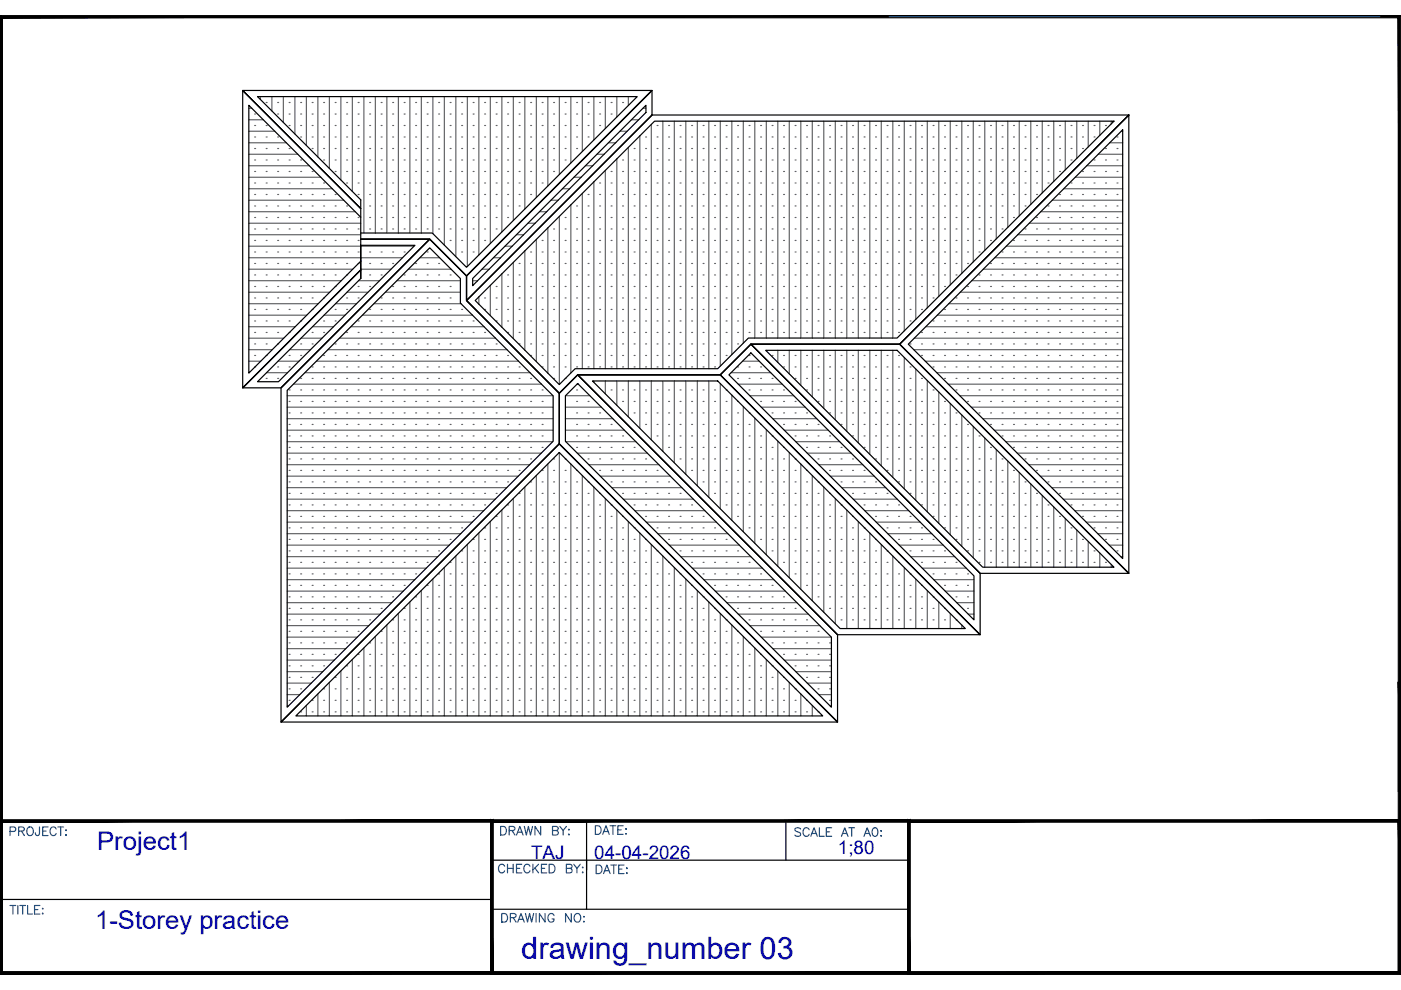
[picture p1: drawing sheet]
<svg xmlns="http://www.w3.org/2000/svg" width="297mm" height="210mm" viewBox="0 0 297 210" stroke-linecap="round" stroke-linejoin="round" font-family="sans-serif">
<defs><g id="words">
<text font-size="6.5" fill="#00f" x="110.5" y="203.3">drawing_number 03</text>
<g font-size="5.4" fill="#00f">
<text x="20.6" y="180.3">Project1</text>
<text x="20.2" y="196.9">1-Storey practice</text>
</g>
<g font-size="4.9" fill="#005cb8">
<text x="104.8" y="178.2">DRAWN BY:</text>
<text x="124.9" y="178.2">DATE:</text>
<text x="104.4" y="186.3">CHECKED BY:</text>
<text x="105.1" y="196.8">DRAWING NO:</text>
</g>
<g font-size="4" fill="#00f">
<text x="112.6" y="182">TAJ</text>
<text x="126" y="182">04-04-2026</text>
<text x="177.6" y="181.2">1;80</text>
</g>
</g></defs>
<!-- layer: 0 -->
<g fill="none" stroke="#000" stroke-width=".25">
<path d="M51.5 19.2l25 25M138.2 19.2l-39.3 39.3-7.8-7.8M138.2 24.4l-39.3 39.3v-5.2M238 27.5v90.9l-45.4-45.4zM239.3 24.4l-48.6 48.6 48.6 48.6M76.5 50.7h14.6l-31.5 31.5M76.5 50.7h14.6l-31.5 31.5h-8.1l25-25M76.5 49.4h15.2l7.2 7.3 36.2-36.2h-80.5l21.9 21.9v16.6v-7h11.5l-29 28.9h-4.4l21.9-21.9M76.5 44.2l-25-25h86.7l-39.3 39.3-7.8-7.8h-14.6M76.5 44.2l-25-25v63l25-25M76.5 46.1l-23.7-23.8v56.8l23.7-23.7M76.5 57.2l-25 25"/>
<path d="M98.9 58.5l39.3-39.3v5.2l-39.3 39.3zM100.2 59l36.7-36.7v1.5l-36.7 36.8zM98.9 63.7l19.7 19.7v10.7M98.9 63.7l39.3-39.3h101.1l-48.6 48.6h-31.5l-6.5 6.5h-30.2l-3.9 3.9zM100.8 63.7l38-38h97.4l-46 46h-31.5l-6.5 6.5h-30.3l-3.3 3.3zM122.5 79.5h30.2l55.1 55.1h-30.2zM122.5 79.5h30.2M152.7 79.5l6.5-6.5 48.6 48.6v13zM154.5 79.5l4.7-4.7 47.3 47.3v9.3zM159.2 73l-6.5 6.5 55.1 55.1M159.2 73h31.5l48.6 48.6h-31.5zM162.3 74.3h27.9l46 46h-27.9z"/>
<path d="M190.7 73h-31.5l48.6 48.6M190.7 73l48.6-48.6v97.2zM59.6 82.2l31.5-31.5 7.8 7.8v5.2l19.7 19.7v10.7l-59 59zM60.9 82.8l30.2-30.3 6.5 6.5v5.3l19.7 19.6v9.7l-56.4 56.3zM118.6 83.4l3.9-3.9 55.1 55.1M118.6 83.4l3.9-3.9 55.1 55.1v18.5l-59-59zM119.9 83.9l2.6-2.6 53.8 53.8v14.8l-56.4-56.3zM125.6 80.8h26.6l52.5 52.5h-26.6zM59.6 153.1l59-59 59 59M59.6 153.1l59-59 59 59zM62.7 151.8l55.9-55.9 55.8 55.9z"/>
</g>
<g fill="none" stroke="#636466" stroke-width=".25">
<path d="M52.8 37.6h15.2M52.8 35.1h12.8M52.8 32.7h10.3M52.8 30.3h7.9M52.8 27.8h5.5M52.8 25.4h3M52.8 23h.6M54 24.2h.1M54 26.6h.1M54 29h.1M54 31.5h.1M54 33.9h.1"/>
<path d="M54 36.4h.1M54 38.8h.1M55.2 20.5v.6M56.4 26.6h.1M56.4 29h.1M56.4 31.5h.1M56.4 33.9h.1M56.4 36.4h.1M56.4 38.8h.1M56.4 21.7h.1M57.6 20.5v3M58.9 29h.1"/>
<path d="M58.9 31.5h.1M58.9 33.9h.1M58.9 36.4h.1M58.9 38.8h.1M58.9 24.2h.1M58.9 21.7h.1M60.1 20.5v5.5M61.3 31.5h.1M61.3 33.9h.1M61.3 36.4h.1M61.3 38.8h.1M61.3 26.6h.1"/>
<path d="M61.3 24.2h.1M61.3 21.7h.1M62.5 20.5v7.9M63.7 33.9h.1M63.7 36.4h.1M63.7 38.8h.1M63.7 29h.1M63.7 26.6h.1M63.7 24.2h.1M63.7 21.7h.1M65 20.5v10.3M66.2 36.4h.1"/>
<path d="M66.2 38.8h.1M66.2 31.5h.1M66.2 29h.1M66.2 26.6h.1M66.2 24.2h.1M66.2 21.7h.1M67.4 20.5v12.8M68.6 38.8h.1M68.6 33.9h.1M68.6 31.5h.1M68.6 29h.1M68.6 26.6h.1"/>
<path d="M68.6 24.2h.1M68.6 21.7h.1M69.8 20.5v15.2M71.1 36.4h.1M71.1 33.9h.1M71.1 31.5h.1M71.1 29h.1M71.1 26.6h.1M71.1 24.2h.1M71.1 21.7h.1M72.3 20.5v17.7M73.5 38.8h.1"/>
<path d="M73.5 36.4h.1M73.5 33.9h.1M73.5 31.5h.1M73.5 29h.1M73.5 26.6h.1M73.5 24.2h.1M73.5 21.7h.1M74.7 20.5v20.1M75.9 21.7h.1M75.9 24.2h.1M75.9 26.6h.1M75.9 29h.1"/>
<path d="M75.9 31.5h.1M75.9 33.9h.1M75.9 36.4h.1M75.9 38.8h.1M77.2 20.5v28.9M78.4 21.7h.1M78.4 24.2h.1M78.4 26.6h.1M78.4 29h.1M78.4 31.5h.1M78.4 33.9h.1M78.4 36.4h.1"/>
<path d="M78.4 38.8h.1M79.6 20.5v28.9M80.8 21.7h.1M80.8 24.2h.1M80.8 26.6h.1M80.8 29h.1M80.8 31.5h.1M80.8 33.9h.1M80.8 36.4h.1M80.8 38.8h.1M82 20.5v28.9M83.2 21.7h.1"/>
<path d="M83.2 24.2h.1M83.2 26.6h.1M83.2 29h.1M83.2 31.5h.1M83.2 33.9h.1M83.2 36.4h.1M83.2 38.8h.1M84.5 20.5v28.9M85.7 21.7h.1M85.7 24.2h.1M85.7 26.6h.1M85.7 29h.1"/>
<path d="M85.7 31.5h.1M85.7 33.9h.1M85.7 36.4h.1M85.7 38.8h.1M86.9 20.5v28.9M88.1 21.7h.1M88.1 24.2h.1M88.1 26.6h.1M88.1 29h.1M88.1 31.5h.1M88.1 33.9h.1M88.1 36.4h.1"/>
<path d="M88.1 38.8h.1M89.3 20.5v28.9M90.6 21.7h.1M90.6 24.2h.1M90.6 26.6h.1M90.6 29h.1M90.6 31.5h.1M90.6 33.9h.1M90.6 36.4h.1M90.6 38.8h.1M91.8 20.5v29M93 21.7h.1"/>
<path d="M93 24.2h.1M93 26.6h.1M93 29h.1M93 31.5h.1M93 33.9h.1M93 36.4h.1M93 38.8h.1M94.2 20.5v31.5M95.4 21.7h.1M95.4 24.2h.1M95.4 26.6h.1M95.4 29h.1"/>
<path d="M95.4 31.5h.1M95.4 33.9h.1M95.4 36.4h.1M95.4 38.8h.1M96.6 20.5v33.9M97.9 21.7h.1M97.9 24.2h.1M97.9 26.6h.1M97.9 29h.1M97.9 31.5h.1M97.9 33.9h.1M97.9 36.4h.1"/>
<path d="M97.9 38.8h.1M99.1 20.5v36M100.3 21.7h.1M100.3 24.2h.1M100.3 26.6h.1M100.3 29h.1M100.3 31.5h.1M100.3 33.9h.1M100.3 36.4h.1M100.3 38.8h.1M101.5 20.5v33.6M102.7 21.7h.1"/>
<path d="M102.7 24.2h.1M102.7 26.6h.1M102.7 29h.1M102.7 31.5h.1M102.7 33.9h.1M102.7 36.4h.1M102.7 38.8h.1M104 20.5v31.1M105.2 21.7h.1M105.2 24.2h.1M105.2 26.6h.1M105.2 29h.1"/>
<path d="M105.2 31.5h.1M105.2 33.9h.1M105.2 36.4h.1M105.2 38.8h.1M106.4 20.5v28.7M107.6 21.7h.1M107.6 24.2h.1M107.6 26.6h.1M107.6 29h.1M107.6 31.5h.1M107.6 33.9h.1M107.6 36.4h.1"/>
<path d="M107.6 38.8h.1M108.8 20.5v26.3M110.1 21.7h.1M110.1 24.2h.1M110.1 26.6h.1M110.1 29h.1M110.1 31.5h.1M110.1 33.9h.1M110.1 36.4h.1M110.1 38.8h.1M111.3 20.5v23.8M112.5 21.7h.1"/>
<path d="M112.5 24.2h.1M112.5 26.6h.1M112.5 29h.1M112.5 31.5h.1M112.5 33.9h.1M112.5 36.4h.1M112.5 38.8h.1M113.7 20.5v21.4M114.9 21.7h.1M114.9 24.2h.1M114.9 26.6h.1M114.9 29h.1"/>
<path d="M114.9 31.5h.1M114.9 33.9h.1M114.9 36.4h.1M114.9 38.8h.1M116.2 20.5v18.9M117.4 21.7h.1M117.4 24.2h.1M117.4 26.6h.1M117.4 29h.1M117.4 31.5h.1M117.4 33.9h.1M117.4 36.4h.1"/>
<path d="M118.6 20.5v16.5M119.8 21.7h.1M119.8 24.2h.1M119.8 26.6h.1M119.8 29h.1M119.8 31.5h.1M119.8 33.9h.1M121 20.5v14.1M121.7 37.6h1.5M122.2 21.7h.1M122.2 24.2h.1M122.2 26.6h.1"/>
<path d="M122.2 29h.1M122.2 31.5h.1M123.5 20.5v11.6M124.1 35.1h1.5M124.7 21.7h.1M124.7 24.2h.1M124.7 26.6h.1M124.7 29h.1M125.9 20.5v9.2M125.9 38.6v39.6M126.6 32.7h1.5M127.1 38.8h.1"/>
<path d="M127.1 21.7h.1M127.1 24.2h.1M127.1 26.6h.1M128.3 20.5v6.7M128.3 36.1v42.1M129 30.3h1.5M129.6 36.4h.1M129.6 38.8h.1M129.6 21.7h.1M129.6 24.2h.1M130.8 20.5v4.3M130.8 33.7v44.5"/>
<path d="M131.4 27.8h1.6M132 33.9h.1M132 36.4h.1M132 38.8h.1M132 21.7h.1M133.2 20.5v1.9M133.2 31.2v47M133.9 25.4h1.5M134.4 31.5h.1M134.4 33.9h.1M134.4 36.4h.1M134.4 38.8h.1"/>
<path d="M135.7 28.8v49.4M136.3 23h.6M136.9 29h.1M136.9 31.5h.1M136.9 33.9h.1M136.9 36.4h.1M136.9 38.8h.1M138.1 26.4v51.8M139.3 26.6h.1M139.3 29h.1M139.3 31.5h.1M139.3 33.9h.1"/>
<path d="M139.3 36.4h.1M139.3 38.8h.1M140.5 25.7v52.5M141.8 26.6h.1M141.8 29h.1M141.8 31.5h.1M141.8 33.9h.1M141.8 36.4h.1M141.8 38.8h.1M143 25.7v52.5M144.2 26.6h.1M144.2 29h.1"/>
<path d="M144.2 31.5h.1M144.2 33.9h.1M144.2 36.4h.1M144.2 38.8h.1M145.4 25.7v52.5M146.6 26.6h.1M146.6 29h.1M146.6 31.5h.1M146.6 33.9h.1M146.6 36.4h.1M146.6 38.8h.1M147.8 25.7v52.5"/>
<path d="M149.1 26.6h.1M149.1 29h.1M149.1 31.5h.1M149.1 33.9h.1M149.1 36.4h.1M149.1 38.8h.1M150.3 25.7v52.5M151.5 26.6h.1M151.5 29h.1M151.5 31.5h.1M151.5 33.9h.1M151.5 36.4h.1"/>
<path d="M151.5 38.8h.1M152.7 25.7v51.9M153.9 26.6h.1M153.9 29h.1M153.9 31.5h.1M153.9 33.9h.1M153.9 36.4h.1M153.9 38.8h.1M155.2 25.7v49.5M156.4 26.6h.1M156.4 29h.1M156.4 31.5h.1"/>
<path d="M156.4 33.9h.1M156.4 36.4h.1M156.4 38.8h.1M157.6 25.7v47.1M158.8 26.6h.1M158.8 29h.1M158.8 31.5h.1M158.8 33.9h.1M158.8 36.4h.1M158.8 38.8h.1M160 25.7v46M161.3 26.6h.1"/>
<path d="M161.3 29h.1M161.3 31.5h.1M161.3 33.9h.1M161.3 36.4h.1M161.3 38.8h.1M162.5 25.7v46M163.7 26.6h.1M163.7 29h.1M163.7 31.5h.1M163.7 33.9h.1M163.7 36.4h.1M163.7 38.8h.1"/>
<path d="M164.9 25.7v46M166.1 26.6h.1M166.1 29h.1M166.1 31.5h.1M166.1 33.9h.1M166.1 36.4h.1M166.1 38.8h.1M167.3 25.7v46M168.6 26.6h.1M168.6 29h.1M168.6 31.5h.1M168.6 33.9h.1"/>
<path d="M168.6 36.4h.1M168.6 38.8h.1M169.8 25.7v46M171 26.6h.1M171 29h.1M171 31.5h.1M171 33.9h.1M171 36.4h.1M171 38.8h.1M172.2 25.7v46M173.4 26.6h.1M173.4 29h.1"/>
<path d="M173.4 31.5h.1M173.4 33.9h.1M173.4 36.4h.1M173.4 38.8h.1M174.7 25.7v46M175.9 26.6h.1M175.9 29h.1M175.9 31.5h.1M175.9 33.9h.1M175.9 36.4h.1M175.9 38.8h.1M177.1 25.7v46"/>
<path d="M178.3 26.6h.1M178.3 29h.1M178.3 31.5h.1M178.3 33.9h.1M178.3 36.4h.1M178.3 38.8h.1M179.5 25.7v46M180.8 26.6h.1M180.8 29h.1M180.8 31.5h.1M180.8 33.9h.1M180.8 36.4h.1"/>
<path d="M180.8 38.8h.1M182 25.7v46M183.2 26.6h.1M183.2 29h.1M183.2 31.5h.1M183.2 33.9h.1M183.2 36.4h.1M183.2 38.8h.1M184.4 25.7v46M185.6 26.6h.1M185.6 29h.1M185.6 31.5h.1"/>
<path d="M185.6 33.9h.1M185.6 36.4h.1M185.6 38.8h.1M186.8 25.7v46M188.1 26.6h.1M188.1 29h.1M188.1 31.5h.1M188.1 33.9h.1M188.1 36.4h.1M188.1 38.8h.1M189.3 25.7v46M190.5 26.6h.1"/>
<path d="M190.5 29h.1M190.5 31.5h.1M190.5 33.9h.1M190.5 36.4h.1M190.5 38.8h.1M191.7 25.7v44.4M192.9 26.6h.1M192.9 29h.1M192.9 31.5h.1M192.9 33.9h.1M192.9 36.4h.1M192.9 38.8h.1"/>
<path d="M194.2 25.7v42M195.4 26.6h.1M195.4 29h.1M195.4 31.5h.1M195.4 33.9h.1M195.4 36.4h.1M195.4 38.8h.1M196.6 25.7v39.6M197.8 26.6h.1M197.8 29h.1M197.8 31.5h.1M197.8 33.9h.1"/>
<path d="M197.8 36.4h.1M197.8 38.8h.1M199 25.7v37.1M200.3 26.6h.1M200.3 29h.1M200.3 31.5h.1M200.3 33.9h.1M200.3 36.4h.1M200.3 38.8h.1M201.5 25.7v34.7M202.7 26.6h.1M202.7 29h.1"/>
<path d="M202.7 31.5h.1M202.7 33.9h.1M202.7 36.4h.1M202.7 38.8h.1M203.9 25.7v32.3M205.1 26.6h.1M205.1 29h.1M205.1 31.5h.1M205.1 33.9h.1M205.1 36.4h.1M205.1 38.8h.1M206.4 25.7v29.8"/>
<path d="M207.6 26.6h.1M207.6 29h.1M207.6 31.5h.1M207.6 33.9h.1M207.6 36.4h.1M207.6 38.8h.1M208.8 25.7v27.4M210 26.6h.1M210 29h.1M210 31.5h.1M210 33.9h.1M210 36.4h.1"/>
<path d="M210 38.8h.1M211.2 25.7v24.9M212.4 26.6h.1M212.4 29h.1M212.4 31.5h.1M212.4 33.9h.1M212.4 36.4h.1M212.4 38.8h.1M213.7 25.7v22.5M214.9 26.6h.1M214.9 29h.1M214.9 31.5h.1"/>
<path d="M214.9 33.9h.1M214.9 36.4h.1M214.9 38.8h.1M216.1 25.7v20.1M217.3 26.6h.1M217.3 29h.1M217.3 31.5h.1M217.3 33.9h.1M217.3 36.4h.1M217.3 38.8h.1M218.5 25.7v17.6M219.8 26.6h.1"/>
<path d="M219.8 29h.1M219.8 31.5h.1M219.8 33.9h.1M219.8 36.4h.1M219.8 38.8h.1M221 25.7v15.2M222.2 26.6h.1M222.2 29h.1M222.2 31.5h.1M222.2 33.9h.1M222.2 36.4h.1M222.2 38.8h.1"/>
<path d="M223.4 25.7v12.8M224.6 26.6h.1M224.6 29h.1M224.6 31.5h.1M224.6 33.9h.1M224.6 36.4h.1M225.9 25.7v10.3M227.1 38.8h.1M227.1 26.6h.1M227.1 29h.1M227.1 31.5h.1M227.1 33.9h.1"/>
<path d="M228 37.6h10M228.3 25.7v7.9M229.5 36.4h.1M229.5 38.8h.1M229.5 26.6h.1M229.5 29h.1M229.5 31.5h.1M230.4 35.1h7.6M230.7 25.7v5.5M232 33.9h.1M232 36.4h.1M232 38.8h.1"/>
<path d="M232 26.6h.1M232 29h.1M232.9 32.7h5.1M233.2 25.7v3M234.4 31.5h.1M234.4 33.9h.1M234.4 36.4h.1M234.4 38.8h.1M234.4 26.6h.1M235.3 30.3h2.7M235.6 25.7v.6M236.8 29h.1"/>
<path d="M236.8 31.5h.1M236.8 33.9h.1M236.8 36.4h.1M236.8 38.8h.1M237.7 27.8h.3M52.8 59.5h19.5M52.8 57.1h22M52.8 54.6h32.5M52.8 52.2h35M52.8 49.8h23.7M52.8 47.3h23.7M52.8 44.9h22.5"/>
<path d="M52.8 42.5h20.1M52.8 40h17.7M54 58.3h.1M54 41.2h.1M54 43.7h.1M54 46.1h.1M54 48.5h.1M54 51h.1M54 53.4h.1M54 55.9h.1M56.4 58.3h.1M56.4 41.2h.1"/>
<path d="M56.4 43.7h.1M56.4 46.1h.1M56.4 48.5h.1M56.4 51h.1M56.4 53.4h.1M56.4 55.9h.1M58.9 58.3h.1M58.9 41.2h.1M58.9 43.7h.1M58.9 46.1h.1M58.9 48.5h.1M58.9 51h.1"/>
<path d="M58.9 53.4h.1M58.9 55.9h.1M61.3 58.3h.1M61.3 41.2h.1M61.3 43.7h.1M61.3 46.1h.1M61.3 48.5h.1M61.3 51h.1M61.3 53.4h.1M61.3 55.9h.1M63.7 58.3h.1M63.7 41.2h.1"/>
<path d="M63.7 43.7h.1M63.7 46.1h.1M63.7 48.5h.1M63.7 51h.1M63.7 53.4h.1M63.7 55.9h.1M66.2 58.3h.1M66.2 41.2h.1M66.2 43.7h.1M66.2 46.1h.1M66.2 48.5h.1M66.2 51h.1"/>
<path d="M66.2 53.4h.1M66.2 55.9h.1M68.6 55.9h.1M68.6 58.3h.1M68.6 41.2h.1M68.6 43.7h.1M68.6 46.1h.1M68.6 48.5h.1M68.6 51h.1M68.6 53.4h.1M71.1 55.9h.1M71.1 58.3h.1"/>
<path d="M71.1 41.2h.1M71.1 43.7h.1M71.1 46.1h.1M71.1 48.5h.1M71.1 51h.1M71.1 53.4h.1M73.5 55.9h.1M73.5 58.3h.1M73.5 43.7h.1M73.5 46.1h.1M73.5 48.5h.1M73.5 51h.1"/>
<path d="M73.5 53.4h.1M75.9 55.9h.1M75.9 46.1h.1M75.9 48.5h.1M75.9 51h.1M75.9 53.4h.1M75.9 41.2h.1M76 59.5h4.5M76.5 57.1h6.4M78.4 58.3h.1M78.4 53.4h.1M78.4 55.9h.1"/>
<path d="M78.4 41.2h.1M78.4 43.7h.1M78.4 46.1h.1M78.4 48.5h.1M80.8 58.3h.1M80.8 53.4h.1M80.8 55.9h.1M80.8 41.2h.1M80.8 43.7h.1M80.8 46.1h.1M80.8 48.5h.1M83.2 53.4h.1"/>
<path d="M83.2 55.9h.1M83.2 41.2h.1M83.2 43.7h.1M83.2 46.1h.1M83.2 48.5h.1M84.1 59.5h13.5M85.7 58.3h.1M85.7 53.4h.1M85.7 41.2h.1M85.7 43.7h.1M85.7 46.1h.1M85.7 48.5h.1"/>
<path d="M86.6 57.1h9M88.1 58.3h.1M88.1 55.9h.1M88.1 41.2h.1M88.1 43.7h.1M88.1 46.1h.1M88.1 48.5h.1M89 54.6h4.2M90.6 58.3h.1M90.6 53.4h.1M90.6 55.9h.1M90.6 41.2h.1"/>
<path d="M90.6 43.7h.1M90.6 46.1h.1M90.6 48.5h.1M93 58.3h.1M93 55.9h.1M93 41.2h.1M93 43.7h.1M93 46.1h.1M93 48.5h.1M95.4 58.3h.1M95.4 41.2h.1M95.4 43.7h.1"/>
<path d="M95.4 46.1h.1M95.4 48.5h.1M95.4 51h.1M97.9 41.2h.1M97.9 43.7h.1M97.9 46.1h.1M97.9 48.5h.1M97.9 51h.1M97.9 53.4h.1M100.2 59.5h1.1M100.3 41.2h.1M100.3 43.7h.1"/>
<path d="M100.3 46.1h.1M100.3 48.5h.1M100.3 51h.1M100.3 53.4h.1M102.2 57.1h1.5M102.7 41.2h.1M102.7 43.7h.1M102.7 46.1h.1M102.7 48.5h.1M102.7 51h.1M104.6 54.6h1.5M105.2 41.2h.1"/>
<path d="M105.2 43.7h.1M105.2 46.1h.1M105.2 48.5h.1M106.4 58.1v11.3M107.1 52.2h1.5M107.6 58.3h.1M107.6 41.2h.1M107.6 43.7h.1M107.6 46.1h.1M108.8 55.6v16.2M109.5 49.8h1.5M110.1 55.9h.1"/>
<path d="M110.1 58.3h.1M110.1 41.2h.1M110.1 43.7h.1M111.3 53.2v21M111.9 47.3h1.6M112.5 53.4h.1M112.5 55.9h.1M112.5 58.3h.1M112.5 41.2h.1M113.7 50.8v25.9M114.4 44.9h1.5M114.9 51h.1"/>
<path d="M114.9 53.4h.1M114.9 55.9h.1M114.9 58.3h.1M116.2 48.3v30.8M116.8 42.5h1.5M117.4 53.4h.1M117.4 55.9h.1M117.4 58.3h.1M117.4 48.5h.1M117.4 51h.1M118.6 45.9v35.6M119.3 40h1.5"/>
<path d="M119.8 46.1h.1M119.8 48.5h.1M119.8 51h.1M119.8 53.4h.1M119.8 55.9h.1M119.8 58.3h.1M121 43.4v35.7M122.2 43.7h.1M122.2 46.1h.1M122.2 48.5h.1M122.2 51h.1M122.2 53.4h.1"/>
<path d="M122.2 55.9h.1M122.2 58.3h.1M123.5 41v37.2M124.7 41.2h.1M124.7 43.7h.1M124.7 46.1h.1M124.7 48.5h.1M124.7 51h.1M124.7 53.4h.1M124.7 55.9h.1M124.7 58.3h.1M127.1 41.2h.1"/>
<path d="M127.1 43.7h.1M127.1 46.1h.1M127.1 48.5h.1M127.1 51h.1M127.1 53.4h.1M127.1 55.9h.1M127.1 58.3h.1M129.6 41.2h.1M129.6 43.7h.1M129.6 46.1h.1M129.6 48.5h.1M129.6 51h.1"/>
<path d="M129.6 53.4h.1M129.6 55.9h.1M129.6 58.3h.1M132 41.2h.1M132 43.7h.1M132 46.1h.1M132 48.5h.1M132 51h.1M132 53.4h.1M132 55.9h.1M132 58.3h.1M134.4 41.2h.1"/>
<path d="M134.4 43.7h.1M134.4 46.1h.1M134.4 48.5h.1M134.4 51h.1M134.4 53.4h.1M134.4 55.9h.1M134.4 58.3h.1M136.9 41.2h.1M136.9 43.7h.1M136.9 46.1h.1M136.9 48.5h.1M136.9 51h.1"/>
<path d="M136.9 53.4h.1M136.9 55.9h.1M136.9 58.3h.1M139.3 41.2h.1M139.3 43.7h.1M139.3 46.1h.1M139.3 48.5h.1M139.3 51h.1M139.3 53.4h.1M139.3 55.9h.1M139.3 58.3h.1M141.8 41.2h.1"/>
<path d="M141.8 43.7h.1M141.8 46.1h.1M141.8 48.5h.1M141.8 51h.1M141.8 53.4h.1M141.8 55.9h.1M141.8 58.3h.1M144.2 41.2h.1M144.2 43.7h.1M144.2 46.1h.1M144.2 48.5h.1M144.2 51h.1"/>
<path d="M144.2 53.4h.1M144.2 55.9h.1M144.2 58.3h.1M146.6 41.2h.1M146.6 43.7h.1M146.6 46.1h.1M146.6 48.5h.1M146.6 51h.1M146.6 53.4h.1M146.6 55.9h.1M146.6 58.3h.1M149.1 41.2h.1"/>
<path d="M149.1 43.7h.1M149.1 46.1h.1M149.1 48.5h.1M149.1 51h.1M149.1 53.4h.1M149.1 55.9h.1M149.1 58.3h.1M151.5 41.2h.1M151.5 43.7h.1M151.5 46.1h.1M151.5 48.5h.1M151.5 51h.1"/>
<path d="M151.5 53.4h.1M151.5 55.9h.1M151.5 58.3h.1M153.9 41.2h.1M153.9 43.7h.1M153.9 46.1h.1M153.9 48.5h.1M153.9 51h.1M153.9 53.4h.1M153.9 55.9h.1M153.9 58.3h.1M156.4 41.2h.1"/>
<path d="M156.4 43.7h.1M156.4 46.1h.1M156.4 48.5h.1M156.4 51h.1M156.4 53.4h.1M156.4 55.9h.1M156.4 58.3h.1M158.8 41.2h.1M158.8 43.7h.1M158.8 46.1h.1M158.8 48.5h.1M158.8 51h.1"/>
<path d="M158.8 53.4h.1M158.8 55.9h.1M158.8 58.3h.1M161.3 41.2h.1M161.3 43.7h.1M161.3 46.1h.1M161.3 48.5h.1M161.3 51h.1M161.3 53.4h.1M161.3 55.9h.1M161.3 58.3h.1M163.7 41.2h.1"/>
<path d="M163.7 43.7h.1M163.7 46.1h.1M163.7 48.5h.1M163.7 51h.1M163.7 53.4h.1M163.7 55.9h.1M163.7 58.3h.1M166.1 41.2h.1M166.1 43.7h.1M166.1 46.1h.1M166.1 48.5h.1M166.1 51h.1"/>
<path d="M166.1 53.4h.1M166.1 55.9h.1M166.1 58.3h.1M168.6 41.2h.1M168.6 43.7h.1M168.6 46.1h.1M168.6 48.5h.1M168.6 51h.1M168.6 53.4h.1M168.6 55.9h.1M168.6 58.3h.1M171 41.2h.1"/>
<path d="M171 43.7h.1M171 46.1h.1M171 48.5h.1M171 51h.1M171 53.4h.1M171 55.9h.1M171 58.3h.1M173.4 41.2h.1M173.4 43.7h.1M173.4 46.1h.1M173.4 48.5h.1M173.4 51h.1"/>
<path d="M173.4 53.4h.1M173.4 55.9h.1M173.4 58.3h.1M175.9 41.2h.1M175.9 43.7h.1M175.9 46.1h.1M175.9 48.5h.1M175.9 51h.1M175.9 53.4h.1M175.9 55.9h.1M175.9 58.3h.1M178.3 41.2h.1"/>
<path d="M178.3 43.7h.1M178.3 46.1h.1M178.3 48.5h.1M178.3 51h.1M178.3 53.4h.1M178.3 55.9h.1M178.3 58.3h.1M180.8 41.2h.1M180.8 43.7h.1M180.8 46.1h.1M180.8 48.5h.1M180.8 51h.1"/>
<path d="M180.8 53.4h.1M180.8 55.9h.1M180.8 58.3h.1M183.2 41.2h.1M183.2 43.7h.1M183.2 46.1h.1M183.2 48.5h.1M183.2 51h.1M183.2 53.4h.1M183.2 55.9h.1M183.2 58.3h.1M185.6 41.2h.1"/>
<path d="M185.6 43.7h.1M185.6 46.1h.1M185.6 48.5h.1M185.6 51h.1M185.6 53.4h.1M185.6 55.9h.1M185.6 58.3h.1M188.1 41.2h.1M188.1 43.7h.1M188.1 46.1h.1M188.1 48.5h.1M188.1 51h.1"/>
<path d="M188.1 53.4h.1M188.1 55.9h.1M188.1 58.3h.1M190.5 41.2h.1M190.5 43.7h.1M190.5 46.1h.1M190.5 48.5h.1M190.5 51h.1M190.5 53.4h.1M190.5 55.9h.1M190.5 58.3h.1M192.9 41.2h.1"/>
<path d="M192.9 43.7h.1M192.9 46.1h.1M192.9 48.5h.1M192.9 51h.1M192.9 53.4h.1M192.9 55.9h.1M192.9 58.3h.1M195.4 41.2h.1M195.4 43.7h.1M195.4 46.1h.1M195.4 48.5h.1M195.4 51h.1"/>
<path d="M195.4 53.4h.1M195.4 55.9h.1M195.4 58.3h.1M197.8 41.2h.1M197.8 43.7h.1M197.8 46.1h.1M197.8 48.5h.1M197.8 51h.1M197.8 53.4h.1M197.8 55.9h.1M197.8 58.3h.1M200.3 48.5h.1"/>
<path d="M200.3 51h.1M200.3 53.4h.1M200.3 55.9h.1M200.3 58.3h.1M200.3 41.2h.1M200.3 43.7h.1M200.3 46.1h.1M202.7 41.2h.1M202.7 43.7h.1M202.7 46.1h.1M202.7 48.5h.1M202.7 51h.1"/>
<path d="M202.7 53.4h.1M202.7 55.9h.1M202.7 58.3h.1M205.1 41.2h.1M205.1 43.7h.1M205.1 46.1h.1M205.1 48.5h.1M205.1 51h.1M205.1 53.4h.1M205.1 55.9h.1M206 59.5h32M207.6 58.3h.1"/>
<path d="M207.6 41.2h.1M207.6 43.7h.1M207.6 46.1h.1M207.6 48.5h.1M207.6 51h.1M207.6 53.4h.1M208.5 57.1h29.5M210 55.9h.1M210 58.3h.1M210 41.2h.1M210 43.7h.1M210 46.1h.1"/>
<path d="M210 48.5h.1M210 51h.1M210.9 54.6h27.1M212.4 55.9h.1M212.4 58.3h.1M212.4 53.4h.1M212.4 41.2h.1M212.4 43.7h.1M212.4 46.1h.1M212.4 48.5h.1M213.3 52.2h24.7M214.9 55.9h.1"/>
<path d="M214.9 58.3h.1M214.9 51h.1M214.9 53.4h.1M214.9 41.2h.1M214.9 43.7h.1M214.9 46.1h.1M215.8 49.8h22.2M217.3 55.9h.1M217.3 58.3h.1M217.3 48.5h.1M217.3 51h.1M217.3 53.4h.1"/>
<path d="M217.3 41.2h.1M217.3 43.7h.1M218.2 47.3h19.8M219.8 55.9h.1M219.8 58.3h.1M219.8 46.1h.1M219.8 48.5h.1M219.8 51h.1M219.8 53.4h.1M219.8 41.2h.1M220.7 44.9h17.3M222.2 55.9h.1"/>
<path d="M222.2 58.3h.1M222.2 43.7h.1M222.2 46.1h.1M222.2 48.5h.1M222.2 51h.1M222.2 53.4h.1M223.1 42.5h14.9M224.6 55.9h.1M224.6 58.3h.1M224.6 41.2h.1M224.6 43.7h.1M224.6 46.1h.1"/>
<path d="M224.6 48.5h.1M224.6 51h.1M224.6 53.4h.1M225.5 40h12.5M227.1 55.9h.1M227.1 58.3h.1M227.1 41.2h.1M227.1 43.7h.1M227.1 46.1h.1M227.1 48.5h.1M227.1 51h.1M227.1 53.4h.1"/>
<path d="M229.5 55.9h.1M229.5 58.3h.1M229.5 41.2h.1M229.5 43.7h.1M229.5 46.1h.1M229.5 48.5h.1M229.5 51h.1M229.5 53.4h.1M232 55.9h.1M232 58.3h.1M232 41.2h.1M232 43.7h.1"/>
<path d="M232 46.1h.1M232 48.5h.1M232 51h.1M232 53.4h.1M234.4 55.9h.1M234.4 58.3h.1M234.4 41.2h.1M234.4 43.7h.1M234.4 46.1h.1M234.4 48.5h.1M234.4 51h.1M234.4 53.4h.1"/>
<path d="M236.8 55.9h.1M236.8 58.3h.1M236.8 41.2h.1M236.8 43.7h.1M236.8 46.1h.1M236.8 48.5h.1M236.8 51h.1M236.8 53.4h.1M52.8 79h.1M52.8 76.6h2.5M52.8 74.1h4.9M52.8 71.7h7.4"/>
<path d="M52.8 69.3h9.8M52.8 66.8h12.2M52.8 64.4h14.7M52.8 62h17.1M54 75.4h.1M54 77.8h.1M54 60.7h.1M54 63.2h.1M54 65.6h.1M54 68.1h.1M54 70.5h.1M54 72.9h.1"/>
<path d="M56.4 75.4h.1M56.4 60.7h.1M56.4 63.2h.1M56.4 65.6h.1M56.4 68.1h.1M56.4 70.5h.1M56.4 72.9h.1M56.5 79h4.5M58.9 77.8h.1M58.9 60.7h.1M58.9 63.2h.1M58.9 65.6h.1"/>
<path d="M58.9 68.1h.1M58.9 70.5h.1M58.9 72.9h.1M58.9 76.6h4.5M61.3 75.4h.1M61.3 77.8h.1M61.3 60.7h.1M61.3 63.2h.1M61.3 65.6h.1M61.3 68.1h.1M61.3 70.5h.1M61.4 74.1h4.4"/>
<path d="M63.7 75.4h.1M63.7 60.7h.1M63.7 63.2h.1M63.7 65.6h.1M63.7 68.1h.1M63.7 72.9h.1M63.8 71.7h4.5M64.6 79h47.8M66.2 77.8h.1M66.2 60.7h.1M66.2 63.2h.1M66.2 65.6h.1"/>
<path d="M66.2 70.5h.1M66.2 72.9h.1M66.3 69.3h4.4M67.1 76.6h42.9M68.6 77.8h.1M68.6 60.7h.1M68.6 63.2h.1M68.6 68.1h.1M68.6 70.5h.1M68.6 75.4h.1M68.7 66.8h4.5M69.5 74.1h38"/>
<path d="M71.1 77.8h.1M71.1 60.7h.1M71.1 65.6h.1M71.1 68.1h.1M71.1 72.9h.1M71.1 75.4h.1M71.1 64.4h4.5M72 71.7h33.1M73.5 77.8h.1M73.5 63.2h.1M73.5 65.6h.1M73.5 70.5h.1"/>
<path d="M73.5 72.9h.1M73.5 75.4h.1M73.6 62h4.4M74.4 69.3h28.2M75.9 77.8h.1M75.9 60.7h.1M75.9 63.2h.1M75.9 68.1h.1M75.9 70.5h.1M75.9 72.9h.1M75.9 75.4h.1M76.8 66.8h23.4"/>
<path d="M78.4 77.8h.1M78.4 60.7h.1M78.4 65.6h.1M78.4 68.1h.1M78.4 70.5h.1M78.4 72.9h.1M78.4 75.4h.1M79.3 64.4h18.5M80.8 77.8h.1M80.8 63.2h.1M80.8 65.6h.1M80.8 68.1h.1"/>
<path d="M80.8 70.5h.1M80.8 72.9h.1M80.8 75.4h.1M81.7 62h15.9M83.2 75.4h.1M83.2 77.8h.1M83.2 60.7h.1M83.2 63.2h.1M83.2 65.6h.1M83.2 68.1h.1M83.2 70.5h.1M83.2 72.9h.1"/>
<path d="M85.7 75.4h.1M85.7 77.8h.1M85.7 60.7h.1M85.7 63.2h.1M85.7 65.6h.1M85.7 68.1h.1M85.7 70.5h.1M85.7 72.9h.1M88.1 75.4h.1M88.1 77.8h.1M88.1 60.7h.1M88.1 63.2h.1"/>
<path d="M88.1 65.6h.1M88.1 68.1h.1M88.1 70.5h.1M88.1 72.9h.1M90.6 75.4h.1M90.6 77.8h.1M90.6 60.7h.1M90.6 63.2h.1M90.6 65.6h.1M90.6 68.1h.1M90.6 70.5h.1M90.6 72.9h.1"/>
<path d="M93 75.4h.1M93 77.8h.1M93 60.7h.1M93 63.2h.1M93 65.6h.1M93 68.1h.1M93 70.5h.1M93 72.9h.1M95.4 75.4h.1M95.4 77.8h.1M95.4 60.7h.1M95.4 63.2h.1"/>
<path d="M95.4 65.6h.1M95.4 68.1h.1M95.4 70.5h.1M95.4 72.9h.1M97.9 75.4h.1M97.9 77.8h.1M97.9 65.6h.1M97.9 68.1h.1M97.9 70.5h.1M97.9 72.9h.1M100.3 75.4h.1M100.3 77.8h.1"/>
<path d="M100.3 68.1h.1M100.3 70.5h.1M100.3 72.9h.1M101.5 62.9v1.6M102.7 75.4h.1M102.7 77.8h.1M102.7 70.5h.1M102.7 72.9h.1M102.7 63.2h.1M102.7 65.6h.1M104 60.5v6.4M105.2 75.4h.1"/>
<path d="M105.2 77.8h.1M105.2 72.9h.1M105.2 60.7h.1M105.2 63.2h.1M105.2 65.6h.1M105.2 68.1h.1M107.6 75.4h.1M107.6 77.8h.1M107.6 60.7h.1M107.6 63.2h.1M107.6 65.6h.1M107.6 68.1h.1"/>
<path d="M107.6 70.5h.1M110.1 77.8h.1M110.1 60.7h.1M110.1 63.2h.1M110.1 65.6h.1M110.1 68.1h.1M110.1 70.5h.1M110.1 72.9h.1M112.5 60.7h.1M112.5 63.2h.1M112.5 65.6h.1M112.5 68.1h.1"/>
<path d="M112.5 70.5h.1M112.5 72.9h.1M112.5 75.4h.1M114.9 60.7h.1M114.9 63.2h.1M114.9 65.6h.1M114.9 68.1h.1M114.9 70.5h.1M114.9 72.9h.1M114.9 75.4h.1M114.9 77.8h.1M117.4 60.7h.1"/>
<path d="M117.4 63.2h.1M117.4 65.6h.1M117.4 68.1h.1M117.4 70.5h.1M117.4 72.9h.1M117.4 75.4h.1M117.4 77.8h.1M119.8 60.7h.1M119.8 63.2h.1M119.8 65.6h.1M119.8 68.1h.1M119.8 70.5h.1"/>
<path d="M119.8 72.9h.1M119.8 75.4h.1M119.8 77.8h.1M122.2 60.7h.1M122.2 63.2h.1M122.2 65.6h.1M122.2 68.1h.1M122.2 70.5h.1M122.2 72.9h.1M122.2 75.4h.1M122.2 77.8h.1M124.7 60.7h.1"/>
<path d="M124.7 63.2h.1M124.7 65.6h.1M124.7 68.1h.1M124.7 70.5h.1M124.7 72.9h.1M124.7 75.4h.1M124.7 77.8h.1M127.1 60.7h.1M127.1 63.2h.1M127.1 65.6h.1M127.1 68.1h.1M127.1 70.5h.1"/>
<path d="M127.1 72.9h.1M127.1 75.4h.1M127.1 77.8h.1M129.6 60.7h.1M129.6 63.2h.1M129.6 65.6h.1M129.6 68.1h.1M129.6 70.5h.1M129.6 72.9h.1M129.6 75.4h.1M129.6 77.8h.1M132 60.7h.1"/>
<path d="M132 63.2h.1M132 65.6h.1M132 68.1h.1M132 70.5h.1M132 72.9h.1M132 75.4h.1M132 77.8h.1M134.4 60.7h.1M134.4 63.2h.1M134.4 65.6h.1M134.4 68.1h.1M134.4 70.5h.1"/>
<path d="M134.4 72.9h.1M134.4 75.4h.1M134.4 77.8h.1M136.9 60.7h.1M136.9 63.2h.1M136.9 65.6h.1M136.9 68.1h.1M136.9 70.5h.1M136.9 72.9h.1M136.9 75.4h.1M136.9 77.8h.1M139.3 60.7h.1"/>
<path d="M139.3 63.2h.1M139.3 65.6h.1M139.3 68.1h.1M139.3 70.5h.1M139.3 72.9h.1M139.3 75.4h.1M139.3 77.8h.1M141.8 60.7h.1M141.8 63.2h.1M141.8 65.6h.1M141.8 68.1h.1M141.8 70.5h.1"/>
<path d="M141.8 72.9h.1M141.8 75.4h.1M141.8 77.8h.1M144.2 60.7h.1M144.2 63.2h.1M144.2 65.6h.1M144.2 68.1h.1M144.2 70.5h.1M144.2 72.9h.1M144.2 75.4h.1M144.2 77.8h.1M146.6 60.7h.1"/>
<path d="M146.6 63.2h.1M146.6 65.6h.1M146.6 68.1h.1M146.6 70.5h.1M146.6 72.9h.1M146.6 75.4h.1M146.6 77.8h.1M149.1 72.9h.1M149.1 75.4h.1M149.1 77.8h.1M149.1 60.7h.1M149.1 63.2h.1"/>
<path d="M149.1 65.6h.1M149.1 68.1h.1M149.1 70.5h.1M151.5 60.7h.1M151.5 63.2h.1M151.5 65.6h.1M151.5 68.1h.1M151.5 70.5h.1M151.5 72.9h.1M151.5 75.4h.1M151.5 77.8h.1M153.9 60.7h.1"/>
<path d="M153.9 63.2h.1M153.9 65.6h.1M153.9 68.1h.1M153.9 70.5h.1M153.9 72.9h.1M153.9 75.4h.1M155 79h8.4M156.4 77.8h.1M156.4 60.7h.1M156.4 63.2h.1M156.4 65.6h.1M156.4 68.1h.1"/>
<path d="M156.4 70.5h.1M156.4 72.9h.1M157.4 76.6h3.6M158.8 75.4h.1M158.8 77.8h.1M158.8 60.7h.1M158.8 63.2h.1M158.8 65.6h.1M158.8 68.1h.1M158.8 70.5h.1M161.3 77.8h.1M161.3 60.7h.1"/>
<path d="M161.3 63.2h.1M161.3 65.6h.1M161.3 68.1h.1M161.3 70.5h.1M162.5 74.3v.1M163.7 60.7h.1M163.7 63.2h.1M163.7 65.6h.1M163.7 68.1h.1M163.7 70.5h.1M163.7 75.4h.1M164.9 74.3v2.5"/>
<path d="M166.1 75.4h.1M166.1 77.8h.1M166.1 60.7h.1M166.1 63.2h.1M166.1 65.6h.1M166.1 68.1h.1M166.1 70.5h.1M167.3 74.3v5M168.6 75.4h.1M168.6 77.8h.1M168.6 60.7h.1M168.6 63.2h.1"/>
<path d="M168.6 65.6h.1M168.6 68.1h.1M168.6 70.5h.1M169.8 74.3v7.4M171 75.4h.1M171 77.8h.1M171 60.7h.1M171 63.2h.1M171 65.6h.1M171 68.1h.1M171 70.5h.1M172.2 74.3v9.9"/>
<path d="M173.4 75.4h.1M173.4 77.8h.1M173.4 60.7h.1M173.4 63.2h.1M173.4 65.6h.1M173.4 68.1h.1M173.4 70.5h.1M174.7 74.3v12.3M175.9 75.4h.1M175.9 77.8h.1M175.9 60.7h.1M175.9 63.2h.1"/>
<path d="M175.9 65.6h.1M175.9 68.1h.1M175.9 70.5h.1M177.1 74.3v14.7M178.3 75.4h.1M178.3 77.8h.1M178.3 60.7h.1M178.3 63.2h.1M178.3 65.6h.1M178.3 68.1h.1M178.3 70.5h.1M179.5 74.3v17.2"/>
<path d="M180.8 77.8h.1M180.8 60.7h.1M180.8 63.2h.1M180.8 65.6h.1M180.8 68.1h.1M180.8 70.5h.1M180.8 75.4h.1M182 74.3v19.6M183.2 75.4h.1M183.2 77.8h.1M183.2 60.7h.1M183.2 63.2h.1"/>
<path d="M183.2 65.6h.1M183.2 68.1h.1M183.2 70.5h.1M184.4 74.3v22M185.6 75.4h.1M185.6 77.8h.1M185.6 60.7h.1M185.6 63.2h.1M185.6 65.6h.1M185.6 68.1h.1M185.6 70.5h.1M186.8 74.3v24.5"/>
<path d="M188.1 75.4h.1M188.1 77.8h.1M188.1 60.7h.1M188.1 63.2h.1M188.1 65.6h.1M188.1 68.1h.1M188.1 70.5h.1M189.3 74.3v26.9M190.5 75.4h.1M190.5 77.8h.1M190.5 60.7h.1M190.5 63.2h.1"/>
<path d="M190.5 65.6h.1M190.5 68.1h.1M190.5 70.5h.1M191.7 75.8v27.8M192.9 72.9h.1M192.9 77.8h.1M192.9 60.7h.1M192.9 63.2h.1M192.9 65.6h.1M192.9 68.1h.1M193.7 74.1h44.3M193.8 71.7h44.2"/>
<path d="M194.2 78.2v27.9M195.4 75.4h.1M195.4 70.5h.1M195.4 72.9h.1M195.4 60.7h.1M195.4 63.2h.1M195.4 65.6h.1M196.2 76.6h41.8M196.3 69.3h41.7M197.8 75.4h.1M197.8 77.8h.1M197.8 68.1h.1"/>
<path d="M197.8 70.5h.1M197.8 72.9h.1M197.8 60.7h.1M197.8 63.2h.1M198.6 79h39.4M198.7 66.8h39.3M200.3 75.4h.1M200.3 77.8h.1M200.3 65.6h.1M200.3 68.1h.1M200.3 70.5h.1M200.3 72.9h.1"/>
<path d="M200.3 60.7h.1M201.2 64.4h36.8M202.7 75.4h.1M202.7 77.8h.1M202.7 63.2h.1M202.7 65.6h.1M202.7 68.1h.1M202.7 70.5h.1M202.7 72.9h.1M203.6 62h34.4M205.1 75.4h.1M205.1 77.8h.1"/>
<path d="M205.1 60.7h.1M205.1 63.2h.1M205.1 65.6h.1M205.1 68.1h.1M205.1 70.5h.1M205.1 72.9h.1M207.6 75.4h.1M207.6 77.8h.1M207.6 60.7h.1M207.6 63.2h.1M207.6 65.6h.1M207.6 68.1h.1"/>
<path d="M207.6 70.5h.1M207.6 72.9h.1M210 75.4h.1M210 77.8h.1M210 60.7h.1M210 63.2h.1M210 65.6h.1M210 68.1h.1M210 70.5h.1M210 72.9h.1M212.4 75.4h.1M212.4 77.8h.1"/>
<path d="M212.4 60.7h.1M212.4 63.2h.1M212.4 65.6h.1M212.4 68.1h.1M212.4 70.5h.1M212.4 72.9h.1M214.9 75.4h.1M214.9 77.8h.1M214.9 60.7h.1M214.9 63.2h.1M214.9 65.6h.1M214.9 68.1h.1"/>
<path d="M214.9 70.5h.1M214.9 72.9h.1M217.3 75.4h.1M217.3 77.8h.1M217.3 60.7h.1M217.3 63.2h.1M217.3 65.6h.1M217.3 68.1h.1M217.3 70.5h.1M217.3 72.9h.1M219.8 75.4h.1M219.8 77.8h.1"/>
<path d="M219.8 60.7h.1M219.8 63.2h.1M219.8 65.6h.1M219.8 68.1h.1M219.8 70.5h.1M219.8 72.9h.1M222.2 75.4h.1M222.2 77.8h.1M222.2 60.7h.1M222.2 63.2h.1M222.2 65.6h.1M222.2 68.1h.1"/>
<path d="M222.2 70.5h.1M222.2 72.9h.1M224.6 75.4h.1M224.6 77.8h.1M224.6 60.7h.1M224.6 63.2h.1M224.6 65.6h.1M224.6 68.1h.1M224.6 70.5h.1M224.6 72.9h.1M227.1 75.4h.1M227.1 77.8h.1"/>
<path d="M227.1 60.7h.1M227.1 63.2h.1M227.1 65.6h.1M227.1 68.1h.1M227.1 70.5h.1M227.1 72.9h.1M229.5 75.4h.1M229.5 77.8h.1M229.5 60.7h.1M229.5 63.2h.1M229.5 65.6h.1M229.5 68.1h.1"/>
<path d="M229.5 70.5h.1M229.5 72.9h.1M232 75.4h.1M232 77.8h.1M232 60.7h.1M232 63.2h.1M232 65.6h.1M232 68.1h.1M232 70.5h.1M232 72.9h.1M234.4 75.4h.1M234.4 77.8h.1"/>
<path d="M234.4 60.7h.1M234.4 63.2h.1M234.4 65.6h.1M234.4 68.1h.1M234.4 70.5h.1M234.4 72.9h.1M236.8 75.4h.1M236.8 77.8h.1M236.8 60.7h.1M236.8 63.2h.1M236.8 65.6h.1M236.8 68.1h.1"/>
<path d="M236.8 70.5h.1M236.8 72.9h.1M56.4 80.2h.1M58.9 80.2h.1M60.9 98.5h51.4M60.9 96.1h53.9M60.9 93.6h56.3M60.9 91.2h56.4M60.9 88.8h56.4M60.9 86.3h56.4M60.9 83.9h56.4M61.3 90h.1"/>
<path d="M61.3 92.4h.1M61.3 94.9h.1M61.3 97.3h.1M61.3 99.7h.1M61.3 82.7h.1M61.3 85.1h.1M61.3 87.5h.1M62.2 81.5h52.6M63.7 90h.1M63.7 92.4h.1M63.7 94.9h.1M63.7 97.3h.1"/>
<path d="M63.7 99.7h.1M63.7 80.2h.1M63.7 82.7h.1M63.7 85.1h.1M63.7 87.5h.1M66.2 90h.1M66.2 92.4h.1M66.2 94.9h.1M66.2 97.3h.1M66.2 99.7h.1M66.2 80.2h.1M66.2 82.7h.1"/>
<path d="M66.2 85.1h.1M66.2 87.5h.1M68.6 90h.1M68.6 92.4h.1M68.6 94.9h.1M68.6 97.3h.1M68.6 99.7h.1M68.6 80.2h.1M68.6 82.7h.1M68.6 85.1h.1M68.6 87.5h.1M71.1 90h.1"/>
<path d="M71.1 92.4h.1M71.1 94.9h.1M71.1 97.3h.1M71.1 99.7h.1M71.1 80.2h.1M71.1 82.7h.1M71.1 85.1h.1M71.1 87.5h.1M73.5 90h.1M73.5 92.4h.1M73.5 94.9h.1M73.5 97.3h.1"/>
<path d="M73.5 99.7h.1M73.5 80.2h.1M73.5 82.7h.1M73.5 85.1h.1M73.5 87.5h.1M75.9 90h.1M75.9 92.4h.1M75.9 94.9h.1M75.9 97.3h.1M75.9 99.7h.1M75.9 80.2h.1M75.9 82.7h.1"/>
<path d="M75.9 85.1h.1M75.9 87.5h.1M78.4 90h.1M78.4 92.4h.1M78.4 94.9h.1M78.4 97.3h.1M78.4 99.7h.1M78.4 80.2h.1M78.4 82.7h.1M78.4 85.1h.1M78.4 87.5h.1M80.8 90h.1"/>
<path d="M80.8 92.4h.1M80.8 94.9h.1M80.8 97.3h.1M80.8 99.7h.1M80.8 80.2h.1M80.8 82.7h.1M80.8 85.1h.1M80.8 87.5h.1M83.2 90h.1M83.2 92.4h.1M83.2 94.9h.1M83.2 97.3h.1"/>
<path d="M83.2 99.7h.1M83.2 80.2h.1M83.2 82.7h.1M83.2 85.1h.1M83.2 87.5h.1M85.7 90h.1M85.7 92.4h.1M85.7 94.9h.1M85.7 97.3h.1M85.7 99.7h.1M85.7 80.2h.1M85.7 82.7h.1"/>
<path d="M85.7 85.1h.1M85.7 87.5h.1M88.1 90h.1M88.1 92.4h.1M88.1 94.9h.1M88.1 97.3h.1M88.1 99.7h.1M88.1 80.2h.1M88.1 82.7h.1M88.1 85.1h.1M88.1 87.5h.1M90.6 90h.1"/>
<path d="M90.6 92.4h.1M90.6 94.9h.1M90.6 97.3h.1M90.6 99.7h.1M90.6 80.2h.1M90.6 82.7h.1M90.6 85.1h.1M90.6 87.5h.1M93 90h.1M93 92.4h.1M93 94.9h.1M93 97.3h.1"/>
<path d="M93 99.7h.1M93 80.2h.1M93 82.7h.1M93 85.1h.1M93 87.5h.1M95.4 90h.1M95.4 92.4h.1M95.4 94.9h.1M95.4 97.3h.1M95.4 99.7h.1M95.4 80.2h.1M95.4 82.7h.1"/>
<path d="M95.4 85.1h.1M95.4 87.5h.1M97.9 90h.1M97.9 92.4h.1M97.9 94.9h.1M97.9 97.3h.1M97.9 99.7h.1M97.9 80.2h.1M97.9 82.7h.1M97.9 85.1h.1M97.9 87.5h.1M100.3 90h.1"/>
<path d="M100.3 92.4h.1M100.3 94.9h.1M100.3 97.3h.1M100.3 99.7h.1M100.3 80.2h.1M100.3 82.7h.1M100.3 85.1h.1M100.3 87.5h.1M102.7 90h.1M102.7 92.4h.1M102.7 94.9h.1M102.7 97.3h.1"/>
<path d="M102.7 99.7h.1M102.7 80.2h.1M102.7 82.7h.1M102.7 85.1h.1M102.7 87.5h.1M105.2 90h.1M105.2 92.4h.1M105.2 94.9h.1M105.2 97.3h.1M105.2 99.7h.1M105.2 80.2h.1M105.2 82.7h.1"/>
<path d="M105.2 85.1h.1M105.2 87.5h.1M107.6 90h.1M107.6 92.4h.1M107.6 94.9h.1M107.6 97.3h.1M107.6 99.7h.1M107.6 80.2h.1M107.6 82.7h.1M107.6 85.1h.1M107.6 87.5h.1M110.1 90h.1"/>
<path d="M110.1 92.4h.1M110.1 94.9h.1M110.1 97.3h.1M110.1 99.7h.1M110.1 80.2h.1M110.1 82.7h.1M110.1 85.1h.1M110.1 87.5h.1M112.5 90h.1M112.5 92.4h.1M112.5 94.9h.1M112.5 97.3h.1"/>
<path d="M112.5 80.2h.1M112.5 82.7h.1M112.5 85.1h.1M112.5 87.5h.1M114.9 90h.1M114.9 92.4h.1M114.9 94.9h.1M114.9 82.7h.1M114.9 85.1h.1M114.9 87.5h.1M114.9 99.7h.1M116.2 98.4v53.4"/>
<path d="M117.4 80.2h.1M117.4 97.3h.1M117.4 99.7h.1M118.6 96v55.8M119.8 80.2h.1M119.8 97.3h.1M119.8 99.7h.1M119.9 91.2h12.5M119.9 88.8h10M119.9 86.3h7.6M119.9 83.9h5.2M120 93.6h14.8"/>
<path d="M121 98.4v53.4M122.2 92.4h.1M122.2 94.9h.1M122.2 82.7h.1M122.2 85.1h.1M122.2 87.5h.1M122.2 90h.1M122.2 99.7h.1M122.3 81.5h.3M122.4 96.1h14.8M124.7 92.4h.1M124.7 94.9h.1"/>
<path d="M124.7 97.3h.1M124.7 85.1h.1M124.7 87.5h.1M124.7 90h.1M124.8 98.5h14.9M125.9 80.8v.3M127.1 92.4h.1M127.1 94.9h.1M127.1 97.3h.1M127.1 99.7h.1M127.1 87.5h.1M127.1 90h.1"/>
<path d="M128.3 80.8v2.7M129.6 92.4h.1M129.6 94.9h.1M129.6 97.3h.1M129.6 99.7h.1M129.6 90h.1M129.6 82.7h.1M130.8 80.8v5.1M132 92.4h.1M132 94.9h.1M132 97.3h.1M132 99.7h.1"/>
<path d="M132 82.7h.1M132 85.1h.1M133.2 80.8v7.6M134.4 94.9h.1M134.4 97.3h.1M134.4 99.7h.1M134.4 82.7h.1M134.4 85.1h.1M134.4 87.5h.1M135.7 80.8v10M136.9 97.3h.1M136.9 99.7h.1"/>
<path d="M136.9 82.7h.1M136.9 85.1h.1M136.9 87.5h.1M136.9 90h.1M138.1 80.8v12.5M139.3 99.7h.1M139.3 82.7h.1M139.3 85.1h.1M139.3 87.5h.1M139.3 90h.1M139.3 92.4h.1M140.5 80.8v14.9"/>
<path d="M141.8 82.7h.1M141.8 85.1h.1M141.8 87.5h.1M141.8 90h.1M141.8 92.4h.1M141.8 94.9h.1M143 80.8v17.3M144.2 82.7h.1M144.2 85.1h.1M144.2 87.5h.1M144.2 90h.1M144.2 92.4h.1"/>
<path d="M144.2 94.9h.1M144.2 97.3h.1M145.4 80.8v19.8M146.6 82.7h.1M146.6 85.1h.1M146.6 87.5h.1M146.6 90h.1M146.6 92.4h.1M146.6 94.9h.1M146.6 97.3h.1M146.6 99.7h.1M147.8 80.8v22.2"/>
<path d="M149.1 82.7h.1M149.1 85.1h.1M149.1 87.5h.1M149.1 90h.1M149.1 92.4h.1M149.1 94.9h.1M149.1 97.3h.1M149.1 99.7h.1M150.3 80.8v24.6M151.5 82.7h.1M151.5 85.1h.1M151.5 87.5h.1"/>
<path d="M151.5 90h.1M151.5 92.4h.1M151.5 94.9h.1M151.5 97.3h.1M151.5 99.7h.1M152.7 81.3v26.6M153.9 82.7h.1M153.9 85.1h.1M153.9 87.5h.1M153.9 90h.1M153.9 92.4h.1M153.9 94.9h.1"/>
<path d="M153.9 97.3h.1M153.9 99.7h.1M155.2 83.8v26.5M156.4 80.2h.1M156.4 85.1h.1M156.4 87.5h.1M156.4 90h.1M156.4 92.4h.1M156.4 94.9h.1M156.4 97.3h.1M156.4 99.7h.1M156.5 81.5h9.4"/>
<path d="M157.6 86.2v26.5M158.8 80.2h.1M158.8 82.7h.1M158.8 87.5h.1M158.8 90h.1M158.8 92.4h.1M158.8 94.9h.1M158.8 97.3h.1M158.8 99.7h.1M159 83.9h9.3M160 88.6v26.6M161.3 80.2h.1"/>
<path d="M161.3 82.7h.1M161.3 85.1h.1M161.3 90h.1M161.3 92.4h.1M161.3 94.9h.1M161.3 97.3h.1M161.3 99.7h.1M161.4 86.3h9.3M162.5 91.1v26.5M163.7 80.2h.1M163.7 82.7h.1M163.7 85.1h.1"/>
<path d="M163.7 87.5h.1M163.7 97.3h.1M163.7 99.7h.1M163.7 92.4h.1M163.7 94.9h.1M163.8 88.8h9.4M164.9 93.5v26.6M166.1 82.7h.1M166.1 85.1h.1M166.1 87.5h.1M166.1 90h.1M166.1 94.9h.1"/>
<path d="M166.1 97.3h.1M166.1 99.7h.1M166.3 91.2h9.3M167.3 96v26.5M168.6 92.4h.1M168.6 85.1h.1M168.6 87.5h.1M168.6 90h.1M168.6 80.2h.1M168.6 97.3h.1M168.6 99.7h.1M168.7 93.6h9.3"/>
<path d="M169.8 98.4v26.5M171 92.4h.1M171 94.9h.1M171 87.5h.1M171 90h.1M171 80.2h.1M171 82.7h.1M171 99.7h.1M171.2 96.1h9.3M173.4 92.4h.1M173.4 94.9h.1M173.4 97.3h.1"/>
<path d="M173.4 90h.1M173.4 80.2h.1M173.4 82.7h.1M173.4 85.1h.1M173.6 98.5h9.3M175.9 92.4h.1M175.9 94.9h.1M175.9 97.3h.1M175.9 99.7h.1M175.9 80.2h.1M175.9 82.7h.1M175.9 85.1h.1"/>
<path d="M175.9 87.5h.1M178.3 94.9h.1M178.3 97.3h.1M178.3 99.7h.1M178.3 80.2h.1M178.3 82.7h.1M178.3 85.1h.1M178.3 87.5h.1M178.3 90h.1M180.8 97.3h.1M180.8 99.7h.1M180.8 80.2h.1"/>
<path d="M180.8 82.7h.1M180.8 85.1h.1M180.8 87.5h.1M180.8 90h.1M180.8 92.4h.1M183.2 99.7h.1M183.2 80.2h.1M183.2 82.7h.1M183.2 85.1h.1M183.2 87.5h.1M183.2 90h.1M183.2 92.4h.1"/>
<path d="M183.2 94.9h.1M185.6 80.2h.1M185.6 82.7h.1M185.6 85.1h.1M185.6 87.5h.1M185.6 90h.1M185.6 92.4h.1M185.6 94.9h.1M185.6 97.3h.1M188.1 80.2h.1M188.1 82.7h.1M188.1 85.1h.1"/>
<path d="M188.1 87.5h.1M188.1 90h.1M188.1 92.4h.1M188.1 94.9h.1M188.1 97.3h.1M188.1 99.7h.1M190.5 80.2h.1M190.5 82.7h.1M190.5 85.1h.1M190.5 87.5h.1M190.5 90h.1M190.5 92.4h.1"/>
<path d="M190.5 94.9h.1M190.5 97.3h.1M190.5 99.7h.1M192.9 80.2h.1M192.9 82.7h.1M192.9 85.1h.1M192.9 87.5h.1M192.9 90h.1M192.9 92.4h.1M192.9 94.9h.1M192.9 97.3h.1M192.9 99.7h.1"/>
<path d="M195.4 80.2h.1M195.4 82.7h.1M195.4 85.1h.1M195.4 87.5h.1M195.4 90h.1M195.4 92.4h.1M195.4 94.9h.1M195.4 97.3h.1M195.4 99.7h.1M196.6 80.7v27.8M197.8 82.7h.1M197.8 85.1h.1"/>
<path d="M197.8 87.5h.1M197.8 90h.1M197.8 92.4h.1M197.8 94.9h.1M197.8 97.3h.1M197.8 99.7h.1M199 83.1v27.9M200.3 80.2h.1M200.3 85.1h.1M200.3 87.5h.1M200.3 90h.1M200.3 92.4h.1"/>
<path d="M200.3 94.9h.1M200.3 97.3h.1M200.3 99.7h.1M201.1 81.5h36.9M201.5 85.5v27.9M202.7 80.2h.1M202.7 82.7h.1M202.7 87.5h.1M202.7 90h.1M202.7 92.4h.1M202.7 94.9h.1M202.7 97.3h.1"/>
<path d="M202.7 99.7h.1M203.5 83.9h34.5M203.9 88v27.8M205.1 80.2h.1M205.1 82.7h.1M205.1 85.1h.1M205.1 90h.1M205.1 92.4h.1M205.1 94.9h.1M205.1 97.3h.1M205.1 99.7h.1M205.9 86.3h32.1"/>
<path d="M206.4 90.4v27.9M207.6 80.2h.1M207.6 82.7h.1M207.6 85.1h.1M207.6 87.5h.1M207.6 92.4h.1M207.6 94.9h.1M207.6 97.3h.1M207.6 99.7h.1M208.4 88.8h29.6M208.8 92.9v27.4M210 90h.1"/>
<path d="M210 80.2h.1M210 82.7h.1M210 85.1h.1M210 87.5h.1M210 94.9h.1M210 97.3h.1M210 99.7h.1M210.8 91.2h27.2M211.2 95.3v25M212.4 90h.1M212.4 92.4h.1M212.4 80.2h.1"/>
<path d="M212.4 82.7h.1M212.4 85.1h.1M212.4 87.5h.1M212.4 97.3h.1M212.4 99.7h.1M213.2 93.6h24.8M213.7 97.7v22.6M214.9 90h.1M214.9 92.4h.1M214.9 94.9h.1M214.9 80.2h.1M214.9 82.7h.1"/>
<path d="M214.9 85.1h.1M214.9 87.5h.1M214.9 99.7h.1M215.7 96.1h22.3M217.3 90h.1M217.3 92.4h.1M217.3 94.9h.1M217.3 97.3h.1M217.3 80.2h.1M217.3 82.7h.1M217.3 85.1h.1M217.3 87.5h.1"/>
<path d="M218.1 98.5h19.9M219.8 90h.1M219.8 92.4h.1M219.8 94.9h.1M219.8 97.3h.1M219.8 99.7h.1M219.8 80.2h.1M219.8 82.7h.1M219.8 85.1h.1M219.8 87.5h.1M222.2 90h.1M222.2 92.4h.1"/>
<path d="M222.2 94.9h.1M222.2 97.3h.1M222.2 99.7h.1M222.2 80.2h.1M222.2 82.7h.1M222.2 85.1h.1M222.2 87.5h.1M224.6 90h.1M224.6 92.4h.1M224.6 94.9h.1M224.6 97.3h.1M224.6 99.7h.1"/>
<path d="M224.6 80.2h.1M224.6 82.7h.1M224.6 85.1h.1M224.6 87.5h.1M227.1 90h.1M227.1 92.4h.1M227.1 94.9h.1M227.1 97.3h.1M227.1 99.7h.1M227.1 80.2h.1M227.1 82.7h.1M227.1 85.1h.1"/>
<path d="M227.1 87.5h.1M229.5 90h.1M229.5 92.4h.1M229.5 94.9h.1M229.5 97.3h.1M229.5 99.7h.1M229.5 80.2h.1M229.5 82.7h.1M229.5 85.1h.1M229.5 87.5h.1M232 90h.1M232 92.4h.1"/>
<path d="M232 94.9h.1M232 97.3h.1M232 99.7h.1M232 80.2h.1M232 82.7h.1M232 85.1h.1M232 87.5h.1M234.4 90h.1M234.4 92.4h.1M234.4 94.9h.1M234.4 97.3h.1M234.4 99.7h.1"/>
<path d="M234.4 80.2h.1M234.4 82.7h.1M234.4 85.1h.1M234.4 87.5h.1M236.8 90h.1M236.8 92.4h.1M236.8 94.9h.1M236.8 97.3h.1M236.8 99.7h.1M236.8 80.2h.1M236.8 82.7h.1M236.8 85.1h.1"/>
<path d="M236.8 87.5h.1M60.9 118h31.9M60.9 115.6h34.4M60.9 113.1h36.8M60.9 110.7h39.2M60.9 108.3h41.7M60.9 105.8h44.1M60.9 103.4h46.5M60.9 101h49M61.3 107.1h.1M61.3 109.5h.1M61.3 111.9h.1"/>
<path d="M61.3 114.4h.1M61.3 116.8h.1M61.3 119.2h.1M61.3 102.2h.1M61.3 104.6h.1M63.7 107.1h.1M63.7 109.5h.1M63.7 111.9h.1M63.7 114.4h.1M63.7 116.8h.1M63.7 119.2h.1M63.7 102.2h.1"/>
<path d="M63.7 104.6h.1M66.2 107.1h.1M66.2 109.5h.1M66.2 111.9h.1M66.2 114.4h.1M66.2 116.8h.1M66.2 119.2h.1M66.2 102.2h.1M66.2 104.6h.1M68.6 107.1h.1M68.6 109.5h.1M68.6 111.9h.1"/>
<path d="M68.6 114.4h.1M68.6 116.8h.1M68.6 119.2h.1M68.6 102.2h.1M68.6 104.6h.1M71.1 107.1h.1M71.1 109.5h.1M71.1 111.9h.1M71.1 114.4h.1M71.1 116.8h.1M71.1 119.2h.1M71.1 102.2h.1"/>
<path d="M71.1 104.6h.1M73.5 107.1h.1M73.5 109.5h.1M73.5 111.9h.1M73.5 114.4h.1M73.5 116.8h.1M73.5 119.2h.1M73.5 102.2h.1M73.5 104.6h.1M75.9 107.1h.1M75.9 109.5h.1M75.9 111.9h.1"/>
<path d="M75.9 114.4h.1M75.9 116.8h.1M75.9 119.2h.1M75.9 102.2h.1M75.9 104.6h.1M78.4 107.1h.1M78.4 109.5h.1M78.4 111.9h.1M78.4 114.4h.1M78.4 116.8h.1M78.4 119.2h.1M78.4 102.2h.1"/>
<path d="M78.4 104.6h.1M80.8 104.6h.1M80.8 107.1h.1M80.8 109.5h.1M80.8 111.9h.1M80.8 114.4h.1M80.8 116.8h.1M80.8 119.2h.1M80.8 102.2h.1M83.2 104.6h.1M83.2 107.1h.1M83.2 109.5h.1"/>
<path d="M83.2 111.9h.1M83.2 114.4h.1M83.2 116.8h.1M83.2 119.2h.1M83.2 102.2h.1M85.7 104.6h.1M85.7 107.1h.1M85.7 109.5h.1M85.7 111.9h.1M85.7 114.4h.1M85.7 116.8h.1M85.7 119.2h.1"/>
<path d="M85.7 102.2h.1M88.1 104.6h.1M88.1 107.1h.1M88.1 109.5h.1M88.1 111.9h.1M88.1 114.4h.1M88.1 116.8h.1M88.1 119.2h.1M88.1 102.2h.1M90.6 104.6h.1M90.6 107.1h.1M90.6 109.5h.1"/>
<path d="M90.6 111.9h.1M90.6 114.4h.1M90.6 116.8h.1M90.6 119.2h.1M90.6 102.2h.1M93 104.6h.1M93 107.1h.1M93 109.5h.1M93 111.9h.1M93 114.4h.1M93 116.8h.1M93 102.2h.1"/>
<path d="M95.4 104.6h.1M95.4 107.1h.1M95.4 109.5h.1M95.4 111.9h.1M95.4 114.4h.1M95.4 102.2h.1M95.4 119.2h.1M96.6 117.9v33.9M97.9 104.6h.1M97.9 107.1h.1M97.9 109.5h.1M97.9 111.9h.1"/>
<path d="M97.9 102.2h.1M97.9 116.8h.1M97.9 119.2h.1M99.1 115.4v36.4M100.3 104.6h.1M100.3 107.1h.1M100.3 109.5h.1M100.3 102.2h.1M100.3 114.4h.1M100.3 116.8h.1M100.3 119.2h.1M101.5 113v38.8"/>
<path d="M102.7 104.6h.1M102.7 107.1h.1M102.7 102.2h.1M102.7 111.9h.1M102.7 114.4h.1M102.7 116.8h.1M102.7 119.2h.1M104 110.6v41.2M105.2 104.6h.1M105.2 102.2h.1M105.2 109.5h.1M105.2 111.9h.1"/>
<path d="M105.2 114.4h.1M105.2 116.8h.1M105.2 119.2h.1M106.4 108.1v43.7M107.6 102.2h.1M107.6 107.1h.1M107.6 109.5h.1M107.6 111.9h.1M107.6 114.4h.1M107.6 116.8h.1M107.6 119.2h.1M108.8 105.7v46.1"/>
<path d="M110.1 104.6h.1M110.1 107.1h.1M110.1 109.5h.1M110.1 111.9h.1M110.1 114.4h.1M110.1 116.8h.1M110.1 119.2h.1M111.3 103.2v48.6M112.5 102.2h.1M112.5 104.6h.1M112.5 107.1h.1M112.5 109.5h.1"/>
<path d="M112.5 111.9h.1M112.5 114.4h.1M112.5 116.8h.1M112.5 119.2h.1M113.7 100.8v51M114.9 102.2h.1M114.9 104.6h.1M114.9 107.1h.1M114.9 109.5h.1M114.9 111.9h.1M114.9 114.4h.1M114.9 116.8h.1"/>
<path d="M114.9 119.2h.1M117.4 102.2h.1M117.4 104.6h.1M117.4 107.1h.1M117.4 109.5h.1M117.4 111.9h.1M117.4 114.4h.1M117.4 116.8h.1M117.4 119.2h.1M119.8 102.2h.1M119.8 104.6h.1M119.8 107.1h.1"/>
<path d="M119.8 109.5h.1M119.8 111.9h.1M119.8 114.4h.1M119.8 116.8h.1M119.8 119.2h.1M122.2 102.2h.1M122.2 104.6h.1M122.2 107.1h.1M122.2 109.5h.1M122.2 111.9h.1M122.2 114.4h.1M122.2 116.8h.1"/>
<path d="M122.2 119.2h.1M123.5 100.8v51M124.7 102.2h.1M124.7 104.6h.1M124.7 107.1h.1M124.7 109.5h.1M124.7 111.9h.1M124.7 114.4h.1M124.7 116.8h.1M124.7 119.2h.1M125.9 103.3v48.5M127.1 104.6h.1"/>
<path d="M127.1 107.1h.1M127.1 109.5h.1M127.1 111.9h.1M127.1 114.4h.1M127.1 116.8h.1M127.1 119.2h.1M127.3 101h14.8M128.3 105.7v46.1M129.6 102.2h.1M129.6 107.1h.1M129.6 109.5h.1M129.6 111.9h.1"/>
<path d="M129.6 114.4h.1M129.6 116.8h.1M129.6 119.2h.1M129.7 103.4h14.9M130.8 108.1v43.7M132 102.2h.1M132 104.6h.1M132 109.5h.1M132 111.9h.1M132 114.4h.1M132 116.8h.1M132 119.2h.1"/>
<path d="M132.2 105.8h14.8M133.2 110.6v41.2M134.4 107.1h.1M134.4 102.2h.1M134.4 104.6h.1M134.4 111.9h.1M134.4 114.4h.1M134.4 116.8h.1M134.4 119.2h.1M134.6 108.3h14.8M135.7 113v38.8M136.9 107.1h.1"/>
<path d="M136.9 109.5h.1M136.9 102.2h.1M136.9 104.6h.1M136.9 114.4h.1M136.9 116.8h.1M136.9 119.2h.1M137 110.7h14.9M138.1 115.5v36.3M139.3 107.1h.1M139.3 109.5h.1M139.3 111.9h.1M139.3 102.2h.1"/>
<path d="M139.3 104.6h.1M139.3 116.8h.1M139.3 119.2h.1M139.5 113.1h14.8M140.5 117.9v33.9M141.8 107.1h.1M141.8 109.5h.1M141.8 111.9h.1M141.8 114.4h.1M141.8 102.2h.1M141.8 104.6h.1M141.8 119.2h.1"/>
<path d="M141.9 115.6h14.8M144.2 107.1h.1M144.2 109.5h.1M144.2 111.9h.1M144.2 114.4h.1M144.2 116.8h.1M144.2 104.6h.1M144.3 118h14.9M146.6 107.1h.1M146.6 109.5h.1M146.6 111.9h.1M146.6 114.4h.1"/>
<path d="M146.6 116.8h.1M146.6 119.2h.1M149.1 109.5h.1M149.1 111.9h.1M149.1 114.4h.1M149.1 116.8h.1M149.1 119.2h.1M149.1 102.2h.1M151.5 111.9h.1M151.5 114.4h.1M151.5 116.8h.1M151.5 119.2h.1"/>
<path d="M151.5 102.2h.1M151.5 104.6h.1M153.9 114.4h.1M153.9 116.8h.1M153.9 119.2h.1M153.9 102.2h.1M153.9 104.6h.1M153.9 107.1h.1M156.4 116.8h.1M156.4 119.2h.1M156.4 102.2h.1M156.4 104.6h.1"/>
<path d="M156.4 107.1h.1M156.4 109.5h.1M158.8 119.2h.1M158.8 102.2h.1M158.8 104.6h.1M158.8 107.1h.1M158.8 109.5h.1M158.8 111.9h.1M161.3 102.2h.1M161.3 104.6h.1M161.3 107.1h.1M161.3 109.5h.1"/>
<path d="M161.3 111.9h.1M161.3 114.4h.1M163.7 102.2h.1M163.7 104.6h.1M163.7 107.1h.1M163.7 109.5h.1M163.7 111.9h.1M163.7 114.4h.1M163.7 116.8h.1M166.1 102.2h.1M166.1 104.6h.1M166.1 107.1h.1"/>
<path d="M166.1 109.5h.1M166.1 111.9h.1M166.1 114.4h.1M166.1 116.8h.1M166.1 119.2h.1M168.6 102.2h.1M168.6 104.6h.1M168.6 107.1h.1M168.6 109.5h.1M168.6 111.9h.1M168.6 114.4h.1M168.6 116.8h.1"/>
<path d="M168.6 119.2h.1M171 102.2h.1M171 104.6h.1M171 107.1h.1M171 109.5h.1M171 111.9h.1M171 114.4h.1M171 116.8h.1M171 119.2h.1M172.2 100.8v26.6M173.4 102.2h.1M173.4 104.6h.1"/>
<path d="M173.4 107.1h.1M173.4 109.5h.1M173.4 111.9h.1M173.4 114.4h.1M173.4 116.8h.1M173.4 119.2h.1M174.7 103.3v26.5M175.9 104.6h.1M175.9 107.1h.1M175.9 109.5h.1M175.9 111.9h.1M175.9 114.4h.1"/>
<path d="M175.9 116.8h.1M175.9 119.2h.1M176 101h9.4M177.1 105.7v26.6M178.3 102.2h.1M178.3 107.1h.1M178.3 109.5h.1M178.3 111.9h.1M178.3 114.4h.1M178.3 116.8h.1M178.3 119.2h.1M178.5 103.4h9.3"/>
<path d="M179.5 108.1v25.2M180.8 102.2h.1M180.8 104.6h.1M180.8 109.5h.1M180.8 111.9h.1M180.8 114.4h.1M180.8 116.8h.1M180.8 119.2h.1M180.9 105.8h9.3M182 110.6v22.7M183.2 107.1h.1M183.2 102.2h.1"/>
<path d="M183.2 104.6h.1M183.2 111.9h.1M183.2 114.4h.1M183.2 116.8h.1M183.2 119.2h.1M183.3 108.3h9.4M184.4 113v20.3M185.6 107.1h.1M185.6 109.5h.1M185.6 102.2h.1M185.6 104.6h.1M185.6 114.4h.1"/>
<path d="M185.6 116.8h.1M185.6 119.2h.1M185.8 110.7h9.3M186.8 115.5v17.8M188.1 107.1h.1M188.1 109.5h.1M188.1 111.9h.1M188.1 104.6h.1M188.1 116.8h.1M188.1 119.2h.1M188.2 113.1h9.3M189.3 117.9v15.4"/>
<path d="M190.5 107.1h.1M190.5 109.5h.1M190.5 111.9h.1M190.5 114.4h.1M190.5 102.2h.1M190.5 119.2h.1M190.7 115.6h9.3M192.9 109.5h.1M192.9 111.9h.1M192.9 114.4h.1M192.9 116.8h.1M192.9 102.2h.1"/>
<path d="M192.9 104.6h.1M193.1 118h9.3M195.4 111.9h.1M195.4 114.4h.1M195.4 116.8h.1M195.4 119.2h.1M195.4 102.2h.1M195.4 104.6h.1M195.4 107.1h.1M197.8 114.4h.1M197.8 116.8h.1M197.8 119.2h.1"/>
<path d="M197.8 102.2h.1M197.8 104.6h.1M197.8 107.1h.1M197.8 109.5h.1M200.3 116.8h.1M200.3 119.2h.1M200.3 102.2h.1M200.3 104.6h.1M200.3 107.1h.1M200.3 109.5h.1M200.3 111.9h.1M202.7 119.2h.1"/>
<path d="M202.7 102.2h.1M202.7 104.6h.1M202.7 107.1h.1M202.7 109.5h.1M202.7 111.9h.1M202.7 114.4h.1M205.1 102.2h.1M205.1 104.6h.1M205.1 107.1h.1M205.1 109.5h.1M205.1 111.9h.1M205.1 114.4h.1"/>
<path d="M205.1 116.8h.1M207.6 102.2h.1M207.6 104.6h.1M207.6 107.1h.1M207.6 109.5h.1M207.6 111.9h.1M207.6 114.4h.1M207.6 116.8h.1M207.6 119.2h.1M210 102.2h.1M210 104.6h.1M210 107.1h.1"/>
<path d="M210 109.5h.1M210 111.9h.1M210 114.4h.1M210 116.8h.1M210 119.2h.1M212.4 102.2h.1M212.4 104.6h.1M212.4 107.1h.1M212.4 109.5h.1M212.4 111.9h.1M212.4 114.4h.1M212.4 116.8h.1"/>
<path d="M212.4 119.2h.1M214.9 102.2h.1M214.9 104.6h.1M214.9 107.1h.1M214.9 109.5h.1M214.9 111.9h.1M214.9 114.4h.1M214.9 116.8h.1M214.9 119.2h.1M216.1 100.2v20.1M217.3 102.2h.1M217.3 104.6h.1"/>
<path d="M217.3 107.1h.1M217.3 109.5h.1M217.3 111.9h.1M217.3 114.4h.1M217.3 116.8h.1M217.3 119.2h.1M218.5 102.6v17.7M219.8 104.6h.1M219.8 107.1h.1M219.8 109.5h.1M219.8 111.9h.1M219.8 114.4h.1"/>
<path d="M219.8 116.8h.1M219.8 119.2h.1M220.6 101h17.4M221 105.1v15.2M222.2 102.2h.1M222.2 107.1h.1M222.2 109.5h.1M222.2 111.9h.1M222.2 114.4h.1M222.2 116.8h.1M222.2 119.2h.1M223 103.4h15"/>
<path d="M223.4 107.5v12.8M224.6 104.6h.1M224.6 102.2h.1M224.6 109.5h.1M224.6 111.9h.1M224.6 114.4h.1M224.6 116.8h.1M224.6 119.2h.1M225.4 105.8h12.6M225.9 109.9v10.4M227.1 104.6h.1M227.1 107.1h.1"/>
<path d="M227.1 102.2h.1M227.1 111.9h.1M227.1 114.4h.1M227.1 116.8h.1M227.1 119.2h.1M227.9 108.3h10.1M228.3 112.4v7.9M229.5 104.6h.1M229.5 107.1h.1M229.5 109.5h.1M229.5 102.2h.1M229.5 114.4h.1"/>
<path d="M229.5 116.8h.1M229.5 119.2h.1M230.3 110.7h7.7M230.7 114.8v5.5M232 104.6h.1M232 107.1h.1M232 109.5h.1M232 111.9h.1M232 102.2h.1M232 116.8h.1M232 119.2h.1M232.7 113.1h5.3"/>
<path d="M233.2 117.2v3.1M234.4 104.6h.1M234.4 107.1h.1M234.4 109.5h.1M234.4 111.9h.1M234.4 114.4h.1M234.4 102.2h.1M234.4 119.2h.1M235.2 115.6h2.8M235.6 119.7v.6M236.8 104.6h.1M236.8 107.1h.1"/>
<path d="M236.8 109.5h.1M236.8 111.9h.1M236.8 114.4h.1M236.8 116.8h.1M236.8 102.2h.1M237.6 118h.4M60.9 140h10M60.9 137.5h12.4M60.9 135.1h14.9M60.9 132.6h17.3M60.9 130.2h19.7M60.9 127.8h22.2"/>
<path d="M60.9 125.3h24.6M60.9 122.9h27M60.9 120.5h29.5M61.3 138.7h.1M61.3 136.3h.1M61.3 133.9h.1M61.3 131.4h.1M61.3 121.7h.1M61.3 124.1h.1M61.3 126.5h.1M61.3 129h.1M63.7 138.7h.1"/>
<path d="M63.7 136.3h.1M63.7 133.9h.1M63.7 131.4h.1M63.7 121.7h.1M63.7 124.1h.1M63.7 126.5h.1M63.7 129h.1M66.2 138.7h.1M66.2 136.3h.1M66.2 133.9h.1M66.2 131.4h.1M66.2 121.7h.1"/>
<path d="M66.2 124.1h.1M66.2 126.5h.1M66.2 129h.1M68.6 138.7h.1M68.6 136.3h.1M68.6 133.9h.1M68.6 131.4h.1M68.6 121.7h.1M68.6 124.1h.1M68.6 126.5h.1M68.6 129h.1M71.1 138.7h.1"/>
<path d="M71.1 136.3h.1M71.1 133.9h.1M71.1 131.4h.1M71.1 121.7h.1M71.1 124.1h.1M71.1 126.5h.1M71.1 129h.1M73.5 136.3h.1M73.5 133.9h.1M73.5 131.4h.1M73.5 129h.1M73.5 121.7h.1"/>
<path d="M73.5 124.1h.1M73.5 126.5h.1M74.7 139.8v12M75.9 133.9h.1M75.9 131.4h.1M75.9 129h.1M75.9 121.7h.1M75.9 124.1h.1M75.9 126.5h.1M75.9 138.7h.1M77.2 137.4v14.4M78.4 131.4h.1"/>
<path d="M78.4 129h.1M78.4 121.7h.1M78.4 124.1h.1M78.4 126.5h.1M78.4 136.3h.1M78.4 138.7h.1M79.6 134.9v16.9M80.8 129h.1M80.8 121.7h.1M80.8 124.1h.1M80.8 126.5h.1M80.8 133.9h.1"/>
<path d="M80.8 136.3h.1M80.8 138.7h.1M82 132.5v19.3M83.2 121.7h.1M83.2 124.1h.1M83.2 126.5h.1M83.2 131.4h.1M83.2 133.9h.1M83.2 136.3h.1M83.2 138.7h.1M84.5 130.1v21.7M85.7 121.7h.1"/>
<path d="M85.7 124.1h.1M85.7 129h.1M85.7 131.4h.1M85.7 133.9h.1M85.7 136.3h.1M85.7 138.7h.1M86.9 127.6v24.2M88.1 121.7h.1M88.1 126.5h.1M88.1 129h.1M88.1 131.4h.1M88.1 133.9h.1"/>
<path d="M88.1 136.3h.1M88.1 138.7h.1M89.3 125.2v26.6M90.6 124.1h.1M90.6 126.5h.1M90.6 129h.1M90.6 131.4h.1M90.6 133.9h.1M90.6 136.3h.1M90.6 138.7h.1M91.8 122.7v29.1M93 121.7h.1"/>
<path d="M93 124.1h.1M93 126.5h.1M93 129h.1M93 131.4h.1M93 133.9h.1M93 136.3h.1M93 138.7h.1M94.2 120.3v31.5M95.4 121.7h.1M95.4 124.1h.1M95.4 126.5h.1M95.4 129h.1"/>
<path d="M95.4 131.4h.1M95.4 133.9h.1M95.4 136.3h.1M95.4 138.7h.1M97.9 121.7h.1M97.9 124.1h.1M97.9 126.5h.1M97.9 129h.1M97.9 131.4h.1M97.9 133.9h.1M97.9 136.3h.1M97.9 138.7h.1"/>
<path d="M100.3 121.7h.1M100.3 124.1h.1M100.3 126.5h.1M100.3 129h.1M100.3 131.4h.1M100.3 133.9h.1M100.3 136.3h.1M100.3 138.7h.1M102.7 133.9h.1M102.7 136.3h.1M102.7 138.7h.1M102.7 121.7h.1"/>
<path d="M102.7 124.1h.1M102.7 126.5h.1M102.7 129h.1M102.7 131.4h.1M105.2 121.7h.1M105.2 124.1h.1M105.2 126.5h.1M105.2 129h.1M105.2 131.4h.1M105.2 133.9h.1M105.2 136.3h.1M105.2 138.7h.1"/>
<path d="M107.6 121.7h.1M107.6 124.1h.1M107.6 126.5h.1M107.6 129h.1M107.6 131.4h.1M107.6 133.9h.1M107.6 136.3h.1M107.6 138.7h.1M110.1 121.7h.1M110.1 124.1h.1M110.1 126.5h.1M110.1 129h.1"/>
<path d="M110.1 131.4h.1M110.1 133.9h.1M110.1 136.3h.1M110.1 138.7h.1M112.5 121.7h.1M112.5 124.1h.1M112.5 126.5h.1M112.5 129h.1M112.5 131.4h.1M112.5 133.9h.1M112.5 136.3h.1M112.5 138.7h.1"/>
<path d="M114.9 121.7h.1M114.9 124.1h.1M114.9 126.5h.1M114.9 129h.1M114.9 131.4h.1M114.9 133.9h.1M114.9 136.3h.1M114.9 138.7h.1M117.4 121.7h.1M117.4 124.1h.1M117.4 126.5h.1M117.4 129h.1"/>
<path d="M117.4 131.4h.1M117.4 133.9h.1M117.4 136.3h.1M117.4 138.7h.1M119.8 121.7h.1M119.8 124.1h.1M119.8 126.5h.1M119.8 129h.1M119.8 131.4h.1M119.8 133.9h.1M119.8 136.3h.1M119.8 138.7h.1"/>
<path d="M122.2 121.7h.1M122.2 124.1h.1M122.2 126.5h.1M122.2 129h.1M122.2 131.4h.1M122.2 133.9h.1M122.2 136.3h.1M122.2 138.7h.1M124.7 121.7h.1M124.7 124.1h.1M124.7 126.5h.1M124.7 129h.1"/>
<path d="M124.7 131.4h.1M124.7 133.9h.1M124.7 136.3h.1M124.7 138.7h.1M127.1 121.7h.1M127.1 124.1h.1M127.1 126.5h.1M127.1 129h.1M127.1 131.4h.1M127.1 133.9h.1M127.1 136.3h.1M127.1 138.7h.1"/>
<path d="M129.6 121.7h.1M129.6 124.1h.1M129.6 126.5h.1M129.6 129h.1M129.6 131.4h.1M129.6 133.9h.1M129.6 136.3h.1M129.6 138.7h.1M132 121.7h.1M132 124.1h.1M132 126.5h.1M132 129h.1"/>
<path d="M132 131.4h.1M132 133.9h.1M132 136.3h.1M132 138.7h.1M134.4 136.3h.1M134.4 138.7h.1M134.4 121.7h.1M134.4 124.1h.1M134.4 126.5h.1M134.4 129h.1M134.4 131.4h.1M134.4 133.9h.1"/>
<path d="M136.9 121.7h.1M136.9 124.1h.1M136.9 126.5h.1M136.9 129h.1M136.9 131.4h.1M136.9 133.9h.1M136.9 136.3h.1M136.9 138.7h.1M139.3 121.7h.1M139.3 124.1h.1M139.3 126.5h.1M139.3 129h.1"/>
<path d="M139.3 131.4h.1M139.3 133.9h.1M139.3 136.3h.1M139.3 138.7h.1M141.8 121.7h.1M141.8 124.1h.1M141.8 126.5h.1M141.8 129h.1M141.8 131.4h.1M141.8 133.9h.1M141.8 136.3h.1M141.8 138.7h.1"/>
<path d="M143 120.3v31.5M144.2 121.7h.1M144.2 124.1h.1M144.2 126.5h.1M144.2 129h.1M144.2 131.4h.1M144.2 133.9h.1M144.2 136.3h.1M144.2 138.7h.1M145.4 122.8v29M146.6 124.1h.1M146.6 126.5h.1"/>
<path d="M146.6 129h.1M146.6 131.4h.1M146.6 133.9h.1M146.6 136.3h.1M146.6 138.7h.1M146.8 120.5h14.8M147.8 125.2v26.6M149.1 121.7h.1M149.1 126.5h.1M149.1 129h.1M149.1 131.4h.1M149.1 133.9h.1"/>
<path d="M149.1 136.3h.1M149.1 138.7h.1M149.2 122.9h14.9M150.3 127.6v24.2M151.5 121.7h.1M151.5 124.1h.1M151.5 129h.1M151.5 131.4h.1M151.5 133.9h.1M151.5 136.3h.1M151.5 138.7h.1M151.6 125.3h14.9"/>
<path d="M152.7 130.1v21.7M153.9 121.7h.1M153.9 124.1h.1M153.9 126.5h.1M153.9 131.4h.1M153.9 133.9h.1M153.9 136.3h.1M153.9 138.7h.1M154.1 127.8h14.8M155.2 132.5v19.3M156.4 121.7h.1M156.4 124.1h.1"/>
<path d="M156.4 126.5h.1M156.4 129h.1M156.4 133.9h.1M156.4 136.3h.1M156.4 138.7h.1M156.5 130.2h14.9M157.6 135v16.8M158.8 131.4h.1M158.8 121.7h.1M158.8 124.1h.1M158.8 126.5h.1M158.8 129h.1"/>
<path d="M158.8 136.3h.1M158.8 138.7h.1M159 132.6h14.8M160 137.4v14.4M161.3 133.9h.1M161.3 131.4h.1M161.3 121.7h.1M161.3 124.1h.1M161.3 126.5h.1M161.3 129h.1M161.3 138.7h.1M161.4 135.1h14.9"/>
<path d="M162.5 139.8v12M163.7 136.3h.1M163.7 133.9h.1M163.7 131.4h.1M163.7 124.1h.1M163.7 126.5h.1M163.7 129h.1M163.8 137.5h12.5M166.1 138.7h.1M166.1 136.3h.1M166.1 133.9h.1M166.1 131.4h.1"/>
<path d="M166.1 126.5h.1M166.1 129h.1M166.3 140h10M168.6 138.7h.1M168.6 136.3h.1M168.6 133.9h.1M168.6 131.4h.1M168.6 129h.1M168.6 121.7h.1M171 138.7h.1M171 136.3h.1M171 133.9h.1"/>
<path d="M171 131.4h.1M171 121.7h.1M171 124.1h.1M173.4 138.7h.1M173.4 136.3h.1M173.4 133.9h.1M173.4 121.7h.1M173.4 124.1h.1M173.4 126.5h.1M175.9 138.7h.1M175.9 136.3h.1M175.9 121.7h.1"/>
<path d="M175.9 124.1h.1M175.9 126.5h.1M175.9 129h.1M178.3 121.7h.1M178.3 124.1h.1M178.3 126.5h.1M178.3 129h.1M178.3 131.4h.1M180.8 121.7h.1M180.8 124.1h.1M180.8 126.5h.1M180.8 129h.1"/>
<path d="M180.8 131.4h.1M183.2 121.7h.1M183.2 124.1h.1M183.2 126.5h.1M183.2 129h.1M183.2 131.4h.1M185.6 121.7h.1M185.6 124.1h.1M185.6 126.5h.1M185.6 129h.1M185.6 131.4h.1M188.1 121.7h.1"/>
<path d="M188.1 124.1h.1M188.1 126.5h.1M188.1 129h.1M188.1 131.4h.1M190.5 121.7h.1M190.5 124.1h.1M190.5 126.5h.1M190.5 129h.1M190.5 131.4h.1M191.7 120.3v13M192.9 121.7h.1M192.9 124.1h.1"/>
<path d="M192.9 126.5h.1M192.9 129h.1M192.9 131.4h.1M194.2 122.8v10.5M195.4 124.1h.1M195.4 126.5h.1M195.4 129h.1M195.4 131.4h.1M195.5 120.5h9.4M196.6 125.2v8.1M197.8 121.7h.1M197.8 126.5h.1"/>
<path d="M197.8 129h.1M197.8 131.4h.1M198 122.9h8.5M199 127.6v5.7M200.3 121.7h.1M200.3 124.1h.1M200.3 129h.1M200.3 131.4h.1M200.4 125.3h6.1M201.5 130.1v3.2M202.7 121.7h.1M202.7 124.1h.1"/>
<path d="M202.7 126.5h.1M202.7 131.4h.1M202.9 127.8h3.6M203.9 132.5v.8M205.1 129h.1M205.1 121.7h.1M205.1 124.1h.1M205.1 126.5h.1M205.3 130.2h1.2M60.9 149.7h.2M60.9 147.3h2.7M60.9 144.8h5.1"/>
<path d="M60.9 142.4h7.5M61.3 148.5h.1M61.3 146.1h.1M61.3 143.6h.1M61.3 141.2h.1M63.7 146.1h.1M63.7 143.6h.1M63.7 141.2h.1M63.7 150.9h.1M65 149.6v2.2M66.2 143.6h.1M66.2 141.2h.1"/>
<path d="M66.2 150.9h.1M66.2 148.5h.1M67.4 147.1v4.7M68.6 141.2h.1M68.6 150.9h.1M68.6 148.5h.1M68.6 146.1h.1M69.8 144.7v7.1M71.1 150.9h.1M71.1 148.5h.1M71.1 146.1h.1M71.1 143.6h.1"/>
<path d="M72.3 142.2v9.6M73.5 150.9h.1M73.5 148.5h.1M73.5 146.1h.1M73.5 143.6h.1M73.5 141.2h.1M75.9 150.9h.1M75.9 148.5h.1M75.9 146.1h.1M75.9 143.6h.1M75.9 141.2h.1M78.4 141.2h.1"/>
<path d="M78.4 143.6h.1M78.4 146.1h.1M78.4 148.5h.1M78.4 150.9h.1M80.8 141.2h.1M80.8 143.6h.1M80.8 146.1h.1M80.8 148.5h.1M80.8 150.9h.1M83.2 141.2h.1M83.2 143.6h.1M83.2 146.1h.1"/>
<path d="M83.2 148.5h.1M83.2 150.9h.1M85.7 141.2h.1M85.7 143.6h.1M85.7 146.1h.1M85.7 148.5h.1M85.7 150.9h.1M88.1 141.2h.1M88.1 143.6h.1M88.1 146.1h.1M88.1 148.5h.1M88.1 150.9h.1"/>
<path d="M90.6 141.2h.1M90.6 143.6h.1M90.6 146.1h.1M90.6 148.5h.1M90.6 150.9h.1M93 141.2h.1M93 143.6h.1M93 146.1h.1M93 148.5h.1M93 150.9h.1M95.4 141.2h.1M95.4 143.6h.1"/>
<path d="M95.4 146.1h.1M95.4 148.5h.1M95.4 150.9h.1M97.9 141.2h.1M97.9 143.6h.1M97.9 146.1h.1M97.9 148.5h.1M97.9 150.9h.1M100.3 141.2h.1M100.3 143.6h.1M100.3 146.1h.1M100.3 148.5h.1"/>
<path d="M100.3 150.9h.1M102.7 141.2h.1M102.7 143.6h.1M102.7 146.1h.1M102.7 148.5h.1M102.7 150.9h.1M105.2 141.2h.1M105.2 143.6h.1M105.2 146.1h.1M105.2 148.5h.1M105.2 150.9h.1M107.6 141.2h.1"/>
<path d="M107.6 143.6h.1M107.6 146.1h.1M107.6 148.5h.1M107.6 150.9h.1M110.1 141.2h.1M110.1 143.6h.1M110.1 146.1h.1M110.1 148.5h.1M110.1 150.9h.1M112.5 141.2h.1M112.5 143.6h.1M112.5 146.1h.1"/>
<path d="M112.5 148.5h.1M112.5 150.9h.1M114.9 141.2h.1M114.9 143.6h.1M114.9 146.1h.1M114.9 148.5h.1M114.9 150.9h.1M117.4 141.2h.1M117.4 143.6h.1M117.4 146.1h.1M117.4 148.5h.1M117.4 150.9h.1"/>
<path d="M119.8 141.2h.1M119.8 143.6h.1M119.8 146.1h.1M119.8 148.5h.1M119.8 150.9h.1M122.2 141.2h.1M122.2 143.6h.1M122.2 146.1h.1M122.2 148.5h.1M122.2 150.9h.1M124.7 141.2h.1M124.7 143.6h.1"/>
<path d="M124.7 146.1h.1M124.7 148.5h.1M124.7 150.9h.1M127.1 141.2h.1M127.1 143.6h.1M127.1 146.1h.1M127.1 148.5h.1M127.1 150.9h.1M129.6 141.2h.1M129.6 143.6h.1M129.6 146.1h.1M129.6 148.5h.1"/>
<path d="M129.6 150.9h.1M132 141.2h.1M132 143.6h.1M132 146.1h.1M132 148.5h.1M132 150.9h.1M134.4 141.2h.1M134.4 143.6h.1M134.4 146.1h.1M134.4 148.5h.1M134.4 150.9h.1M136.9 141.2h.1"/>
<path d="M136.9 143.6h.1M136.9 146.1h.1M136.9 148.5h.1M136.9 150.9h.1M139.3 141.2h.1M139.3 143.6h.1M139.3 146.1h.1M139.3 148.5h.1M139.3 150.9h.1M141.8 141.2h.1M141.8 143.6h.1M141.8 146.1h.1"/>
<path d="M141.8 148.5h.1M141.8 150.9h.1M144.2 141.2h.1M144.2 143.6h.1M144.2 146.1h.1M144.2 148.5h.1M144.2 150.9h.1M146.6 141.2h.1M146.6 143.6h.1M146.6 146.1h.1M146.6 148.5h.1M146.6 150.9h.1"/>
<path d="M149.1 141.2h.1M149.1 143.6h.1M149.1 146.1h.1M149.1 148.5h.1M149.1 150.9h.1M151.5 141.2h.1M151.5 143.6h.1M151.5 146.1h.1M151.5 148.5h.1M151.5 150.9h.1M153.9 141.2h.1M153.9 143.6h.1"/>
<path d="M153.9 146.1h.1M153.9 148.5h.1M153.9 150.9h.1M156.4 141.2h.1M156.4 143.6h.1M156.4 146.1h.1M156.4 148.5h.1M156.4 150.9h.1M158.8 141.2h.1M158.8 143.6h.1M158.8 146.1h.1M158.8 148.5h.1"/>
<path d="M158.8 150.9h.1M161.3 141.2h.1M161.3 143.6h.1M161.3 146.1h.1M161.3 148.5h.1M161.3 150.9h.1M163.7 141.2h.1M163.7 143.6h.1M163.7 146.1h.1M163.7 148.5h.1M163.7 150.9h.1M164.9 142.3v9.5"/>
<path d="M166.1 143.6h.1M166.1 146.1h.1M166.1 148.5h.1M166.1 150.9h.1M167.3 144.7v7.1M168.6 141.2h.1M168.6 146.1h.1M168.6 148.5h.1M168.6 150.9h.1M168.7 142.4h7.6M169.8 147.1v4.7M171 143.6h.1"/>
<path d="M171 141.2h.1M171 148.5h.1M171 150.9h.1M171.2 144.8h5.1M172.2 149.6v2.2M173.4 146.1h.1M173.4 143.6h.1M173.4 141.2h.1M173.4 150.9h.1M173.6 147.3h2.7M175.9 148.5h.1M175.9 146.1h.1"/>
<path d="M175.9 143.6h.1M175.9 141.2h.1M176 149.7h.3"/>
</g>
<path d="M.3 3.5h296.4v170.6h-296.4z" fill="none" stroke="#000" stroke-width=".21"/>
<!-- layer: YS-TITLEBLOCK-BORDERS -->
<g fill="#000" stroke="#000" stroke-width=".21">
<path d="M0 3.3l.5 .5 296.5-.5zM.5 3.8l296.5-.5-.6 .5zM297 3.3l-.6 .5 .6 202.8zM296.4 3.8l.6 202.8-.6-.6zM0 206.6h297l-.6-.6zM0 206.6l.5-.6h295.9zM0 3.3v203.3l.5-.6zM0 3.3l.5 .5v202.2z"/>
<path d="M192.4 173.8l.6 .5 104-.5zM193 174.3l104-.5-.6 .5zM297 173.8l-.6 .5 .6 32.3zM296.4 174.3l.6 32.3-.6-.6zM192.4 206.6h104.6l-.6-.6zM192.4 206.6l.6-.6h103.4zM192.4 173.8v32.8l.6-.6zM192.4 173.8l.6 .5v31.7z"/>
<path d="M296.4 144.6v23.2h.6zM296.4 144.6h.6v23.2z"/>
<path d="M104 174.3v32h.5zM104 174.3l.5-.5v32.5zM.5 174.3h103.5l.5-.5zM0 173.8h104.5l-104 .5zM0 173.8l.5 32.2v-31.7zM0 173.8l.5 32.2-.5 .6zM.5 206l-.5 .6 104.3-.6zM0 206.6l104.3-.6v.6z"/>
<path d="M192.4 174.3v32h.6zM192.4 174.3l.6-.5v32.5zM104.5 174.3h87.9l.6-.5zM104 173.8h89l-88.5 .5zM104 173.8l.5 32.2v-31.7zM104 173.8l.5 32.2-.5 .6zM104 206.6l88.7-.6h-88.2zM104 206.6l88.7-.6v.6z"/>
</g>
<path d="M124.4 174.1v18.7M166.6 174.1v8.3M192.7 174.1h104M.3 190.7h104M104.3 192.8h88.4M104.3 182.4h88.4" fill="none" stroke="#000" stroke-width=".25"/>
<!-- layer: YS-TITLEBLOCK-TEXT-NONEDITABLE -->
<g fill="none" stroke="#005cb8" stroke-width=".25">
<path d="M2.1 176.3h.8a.48 .48 0 0 0 .5-.5 .48 .48 0 0 0-.5-.5h-.8v1.9M3.9 176.2l1.1-.1 .2-.4-.5-.4h-.8v1.9M4.6 176.2l.6 1M6 175.4a.91 .91 0 0 1 1.1 .6 .91 .91 0 0 1-.5 1.2 .95 .95 0 0 1-.9-.7 .95 .95 0 0 1 .3-1.1zM8.4 175.3l-.1 1.7-.3 .2-.3-.1-.2-.5M9.1 176.2h.7M10.2 175.3h-1.1v1.9h1.1M11.9 175.8a.66 .66 0 0 0-.7-.5 .66 .66 0 0 0-.6 .7v.5a.66 .66 0 0 0 .6 .7 .66 .66 0 0 0 .7-.5M12.3 175.3h1.2M12.9 175.3v1.9M13.9 177.1h.2zM14 176v.1z"/>
<path d="M169.7 175.8a.68 .68 0 0 0-1.2 .1l.2 .3 .9 .3 .1 .6a.8 .8 0 0 1-1.2 0M171.6 175.9a.67 .67 0 0 0-.8-.4 .67 .67 0 0 0-.5 .7v.4a.67 .67 0 0 0 .5 .7 .67 .67 0 0 0 .8-.4M171.9 177.3l.7-1.8 .7 1.8M172.2 176.7h.8M173.7 175.5v1.8h1.1M175.2 176.4h.7M176.3 175.5h-1.1v1.8h1.1M178.4 177.3l.7-1.8 .7 1.8M178.7 176.7h.8M180 175.5h1.2M180.6 175.5v1.8M183.2 177.3l.7-1.8 .7 1.8"/>
<path d="M183.4 176.7h.9M185.2 175.6a.6 .6 0 0 1 .8 .2 .91 .91 0 0 1-.6 1.5 1.14 1.14 0 0 1-.2-1.7zM186.7 176.2h.2zM186.7 177.2h.2zM2.1 192h1.2M2.7 192v1.8M3.8 192v1.8M4.2 192h1.2M4.8 192v1.8M5.9 192v1.8h1M7.3 192.9h.7M8.5 192h-1.2v1.8h1.2"/>
<path d="M9 192.7h.1zM9 193.7h.1zM126.4 183.4h.6a.97 .97 0 0 1 .6 .9 .97 .97 0 0 1-.6 .9h-.6zM128 185.2l.7-1.8 .7 1.8M128.2 184.6h.9M129.5 183.4h1.2M130.1 183.4v1.8M131.2 184.3h.7M132.3 183.4h-1.1v1.8h1.1M132.8 184.1h.2zM132.8 185.1h.2z"/>
</g>
<!-- layer: YS-TITLEBLOCK-BORDERS -->
<path d="M188.5 3.5h104M104.3 174.1h37.2" fill="none" stroke="#005cb8" stroke-width=".25"/>
<use href="#words"/>
</svg>
